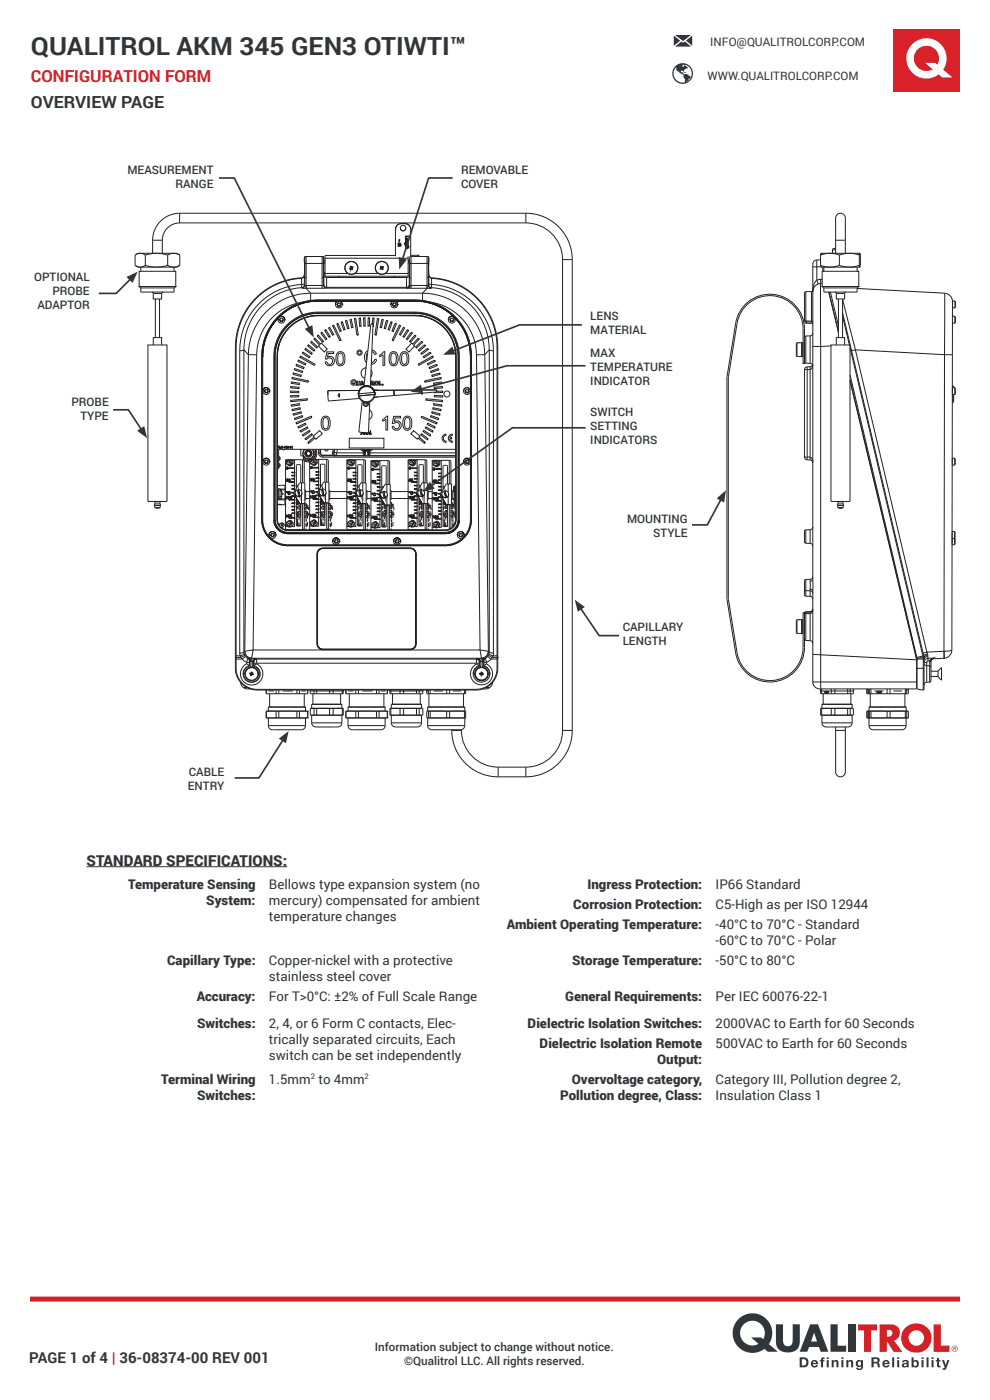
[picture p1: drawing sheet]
<svg xmlns="http://www.w3.org/2000/svg" width="210mm" height="297mm" viewBox="0 0 210 297" stroke-linecap="round" stroke-linejoin="round" font-family="sans-serif">
<defs><g id="words">
<text font-size="5.3" fill="#313539" x="6.6" y="11.7">QUALITROL AKM 345 GEN3 OTIWTI™</text>
<text font-size="3.5" fill="#d82129" x="6.6" y="17.4">CONFIGURATION FORM</text>
<text font-size="3.5" fill="#313539" x="6.6" y="23">OVERVIEW PAGE</text>
<text font-size="3.2" fill="#303539" x="18.4" y="183.6">STANDARD SPECIFICATIONS:</text>
<text font-size="3.2" fill="#313539" x="6.2" y="289.2">PAGE 1 of 4 | 36-08374-00 REV 001</text>
<g font-size="2.8" fill="#303539">
<text x="27.2" y="188.6">Temperature Sensing</text>
<text x="57.1" y="188.6">Bellows type expansion system (no</text>
<text x="124.6" y="188.6">Ingress Protection:</text>
<text x="151.8" y="188.6">IP66 Standard</text>
<text x="43.8" y="192">System:</text>
<text x="57.1" y="192">mercury) compensated for ambient</text>
<text x="57.1" y="195.4">temperature changes</text>
<text x="107.5" y="197.1">Ambient Operating Temperature:</text>
<text x="121.6" y="192.9">Corrosion Protection:</text>
<text x="151.8" y="192.9">C5-High as per ISO 12944</text>
<text x="151.8" y="197.1">-40°C to 70°C - Standard</text>
<text x="151.8" y="200.5">-60°C to 70°C - Polar</text>
<text x="35.4" y="204.7">Capillary Type:</text>
<text x="57.1" y="204.7">Copper-nickel with a protective</text>
<text x="57.1" y="208.1">stainless steel cover</text>
<text x="121.4" y="204.7">Storage Temperature:</text>
<text x="151.8" y="204.7">-50°C to 80°C</text>
<text x="41.7" y="212.3">Accuracy:</text>
<text x="57.1" y="212.3">For T&gt;0°C: ±2% of Full Scale Range</text>
<text x="119.9" y="212.3">General Requirements:</text>
<text x="151.8" y="212.3">Per IEC 60076-22-1</text>
<text x="41.8" y="218.1">Switches:</text>
<text x="57.1" y="218.1">2, 4, or 6 Form C contacts, Elec-</text>
<text x="57.1" y="221.5">trically separated circuits, Each</text>
<text x="111.9" y="218.1">Dielectric Isolation Switches:</text>
<text x="151.8" y="218.1">2000VAC to Earth for 60 Seconds</text>
<text x="57.1" y="224.9">switch can be set independently</text>
<text x="114.5" y="222.3">Dielectric Isolation Remote</text>
<text x="139.4" y="225.7">Output:</text>
<text x="151.8" y="222.3">500VAC to Earth for 60 Seconds</text>
<text x="34.2" y="229.9">Terminal Wiring</text>
<text x="41.8" y="233.3">Switches:</text>
<text x="57.1" y="229.9">1.5mm to 4mm</text>
<text x="118.8" y="233.3">Pollution degree, Class:</text>
<text x="121.3" y="229.9">Overvoltage category,</text>
<text x="151.8" y="229.9">Category III, Pollution degree 2,</text>
<text x="151.8" y="233.3">Insulation Class 1</text>
</g>
<g font-size="2.5" fill="#313539">
<text x="150.7" y="9.7">INFO@QUALITROLCORP.COM</text>
<text x="150.1" y="17">WWW.QUALITROLCORP.COM</text>
<text x="27" y="37">MEASUREMENT</text>
<text x="37.2" y="40">RANGE</text>
<text x="97.8" y="37">REMOVABLE</text>
<text x="97.8" y="40">COVER</text>
<text x="7.2" y="59.6">OPTIONAL</text>
<text x="7.9" y="65.5">ADAPTOR</text>
<text x="11.1" y="62.5">PROBE</text>
<text x="125.2" y="68">LENS</text>
<text x="125.2" y="70.9">MATERIAL</text>
<text x="125.2" y="75.7">MAX</text>
<text x="125.2" y="78.6">TEMPERATURE</text>
<text x="125.2" y="81.6">INDICATOR</text>
<text x="15.1" y="86.2">PROBE</text>
<text x="17.1" y="89.1">TYPE</text>
<text x="125.2" y="88.3">SWITCH</text>
<text x="125.2" y="91.3">SETTING</text>
<text x="125.2" y="94.2">INDICATORS</text>
<text x="133" y="110.9">MOUNTING</text>
<text x="138.6" y="113.9">STYLE</text>
<text x="132.1" y="133.9">CAPILLARY</text>
<text x="132.1" y="136.9">LENGTH</text>
<text x="39.9" y="167.6">ENTRY</text>
<text x="40.1" y="164.6">CABLE</text>
<text x="79.5" y="286.6">Information subject to change without notice.</text>
<text x="85.7" y="289.6">©Qualitrol LLC. All rights reserved.</text>
</g>
<g font-size="1.6" fill="#303539">
<text x="65.9" y="229">2</text>
<text x="77.3" y="229">2</text>
</g>
</g></defs>
<g fill="#30363a">
<path d="M164.6 280.9h1.5l.1 4.1a1.06 1.06 0 0 0 1.4 .5 1.06 1.06 0 0 0 .5-1.3v-3.3h1.6l-.1 4-.1 .7-.3 .6-.9 .5-1 .2-1.2-.1-.9-.5-.4-.5-.2-.8z" fill-rule="evenodd"/>
<path d="M176.2 280.9h1.5v4.6h1.8v1.3h-3.3z" fill-rule="evenodd"/>
<path d="M180 280.9h1.5v5.9h-1.5z" fill-rule="evenodd"/>
</g>
<g fill="#d62028">
<path d="M182 280.9h4v1.3h-1.2v4.6h-1.5v-4.6h-1.3z" fill-rule="evenodd"/>
<path d="M198.1 280.9h1.5v4.6h1.8v1.3h-3.3z" fill-rule="evenodd"/>
<path d="M192 281.7a3.1 3.1 0 0 0 .3 4.5 3.1 3.1 0 0 0 4.4-.3 3.1 3.1 0 0 0-.3-4.5 3.4 3.4 0 0 0-4.4 .3zM192.7 283.8a1.65 1.65 0 0 1 3.3 0 1.65 1.65 0 0 1-3.3 0z" fill-rule="evenodd"/>
<path d="M186.6 280.9v5.9h1.5v-2.3l1.4 2.3h1.9l-1.8-2.4 .9-.5 .4-1.1a1.79 1.79 0 0 0-2.2-1.9zM188.1 282.1l.7 .1 .4 .2 .1 .5-.3 .5-.9 .2z" fill-rule="evenodd"/>
</g>
<path d="M171.9 280.9l-2.3 5.9h1.6l.4-1.1h2.1l.4 1.1h1.6l-2.2-5.9zM172.7 282.8l.6 1.8h-1.3z" fill-rule="evenodd" fill="#30363a"/>
<g fill="#d62028">
<path d="M201.9 286.1a.65 .65 0 0 0 1.3 0 .65 .65 0 0 0-1.3 0zM202 286.1a.55 .55 0 0 1 1.1 0 .55 .55 0 0 1-1.1 0z" fill-rule="evenodd"/>
<path d="M202.4 285.9v.1h.3zM202.3 285.8h.5v.3h-.2l.2 .4-.3-.4-.2 .4z" fill-rule="evenodd"/>
</g>
<path d="M197.6 288v.3h.4v-.3zM196.5 288v2.1h.5v-2.1zM195.5 288v.3h.4v-.3zM193.4 288v2.1h.4v-.2l.3 .2 .5-.1 .3-.5-.1-.7-.5-.3-.5 .2v-.7zM193.9 288.9l.3-.1 .2 .2 .1 .5-.2 .3-.5-.2zM190.3 288v.3h.4v-.3zM189.3 288v2.1h.4v-2.1zM184.9 288v2.1h.4v-.9l.7 .1 .2 .8h.5l-.2-.8a.2 .2 0 0 1-.2-.2 .2 .2 0 0 1 .2-.2l.1-.5-.2-.3zM185.3 288.3l.7 .1 .1 .4-.8 .1zM178.5 288v.3h.4v-.3zM175.4 288v.3h.4v-.3zM174.3 288.1l-.1 .4h-.3v.3h.3v1.3h.4v-1.3h.3v-.3h-.3v-.1l.3-.1v-.3zM169.6 288v2.1h1.1l.4-.2 .4-.7-.2-.9-.5-.3zM170.1 288.3l.6 .1 .3 .2v.6l-.3 .4-.6 .1zM198.8 288.1v.4h-.3v.3h.3v1.1l.2 .2h.5v-.4l-.3-.1v-.8h.3v-.3h-.3v-.4zM191.5 288.7l-.2 .3h.5l.2-.2 .3 .1a.39 .39 0 0 1-.6 .3l-.3 .1-.1 .3a.6 .6 0 0 0 1 .3l.1 .2h.4l-.1-1.4-.6-.2zM191.8 289.5l.5-.2-.2 .5h-.3zM187.4 288.8l-.2 .4 .1 .5 .3 .3 .4 .1a.69 .69 0 0 0 .7-.5l-.7 .2-.4-.2v-.2h1.1l-.1-.5-.2-.3-.5-.1zM187.7 288.9l.4-.1 .2 .3h-.7zM181.7 288.7l-.2 .4 .2 .6 .4 .3 .6-.2v.2l-.3 .4-.4-.2h-.4v.1l.5 .3h.6l.3-.5 .1-1.6h-.4v.2l-.5-.2zM181.9 289.3a.41 .41 0 0 1 .8 0 .41 .41 0 0 1-.8 0zM179.5 288.5v1.6h.4l.1-1.1 .3-.2 .2 .2v1.1h.5l-.2-1.5-.5-.1-.4 .2v-.2zM176.4 288.5v1.6h.4l.1-1 .3-.3 .2 .3v1h.5l-.2-1.5-.5-.1-.4 .2v-.2zM172.2 288.7l-.2 .4 .1 .5 .2 .4 .5 .1a.69 .69 0 0 0 .7-.5l-.7 .2-.3-.2-.1-.2h1.1v-.5l-.3-.3-.5-.1zM172.5 288.9l.4-.1 .2 .3h-.7zM199.8 288.5l.6 1.6-.1 .1h-.3v.4h.4l.3-.3 .7-1.8h-.4l-.4 1.1-.3-1.1zM197.6 288.5v1.6h.4v-1.6zM195.5 288.5v1.6h.4v-1.6zM190.3 288.5v1.6h.4v-1.6zM178.5 288.5v1.6h.4v-1.6zM175.4 288.5v1.6h.4v-1.6z" fill="#30363a"/>
<g fill="#30363a">
<path d="M159.3 283.7h2.1l3.6 3.1h-2.1z" fill-rule="evenodd"/>
<path d="M155.4 282.8a4.2 4.2 0 0 0 8.4 0 4.2 4.2 0 0 0-8.4 0zM157 282.8a2.62 2.62 0 0 0 5.2 0 2.62 2.62 0 0 0-5.2 0z" fill-rule="evenodd"/>
</g>
<g fill="none" stroke="#231f20" stroke-width=".21">
<path d="M28.8 54l.5-.3h8.2l.6 .4M29.9 56.7v.9M30.8 54.1a1.79 1.79 0 0 0-2.1 0v2.2a1.79 1.79 0 0 0 2.1 0 7.9 7.9 0 0 0 4.8 0 2.44 2.44 0 0 0 2.5 0l-.6 .4h-8.2l-.5-.3M30.8 54.1v2.2M30.8 54.1a7.9 7.9 0 0 1 4.8 0M32.4 51h2M32.4 51v2.7M34.4 51v2.7M35.6 54.1v2.2M35.6 54.1a2.44 2.44 0 0 1 2.5 0M36.9 56.7v.9M38.1 47.3h73.4"/>
<path d="M38.1 47.3a3.7 3.7 0 0 0-3.7 3.7M38.1 45.2a5.7 5.7 0 0 0-5.7 5.8M38.1 54.1v2.2M64 58.9v.2M64 58.9a14.8 14.8 0 0 0-14.1 14.9M64.5 58.5l-.5 .4M64.5 58.5l-.3 .5-.2 .1v-.2M64.5 54.7v.4M64.5 54.7h.1M64.6 58.5h-.1M64.6 58.5v.4M64.6 58.5l-.1-3.4v3.4"/>
<path d="M64.6 58.9v1.3M64.6 58.9v1.7M64.7 54.6l.2-.2v1.5h-.2zM64.7 55.9v3h.2v-3h3.4v3h.3v-3M64.8 54.4h3.6M64.9 54.4l-.2 .1-.2 .2M64.9 58.9v1.7M68.3 58.9v1.7M68.4 54.4l.2 .1 .1 .2M68.4 54.4l.3 .3-.1 1.2h-.3zM68.7 58.9l-.1 1.8 .5 .4M68.7 58.9v-.4a.43 .43 0 0 0 .6 .4"/>
<path d="M68.7 58.9v1.5M68.7 54.7v1M68.7 58v.6M68.7 54.7h.1M68.9 55.8h-.2v.6v1.5h.2M68.9 54.8h17.7M68.9 58h4.9M69.3 58.9v2.1M69.3 58.9h16.9M71.8 58.6v.3M71.9 58.6v.3M73.8 58l.7 .2 .8-.2"/>
<path d="M73.8 58a1.4 1.4 0 0 1-.3-2.1 1.4 1.4 0 0 1 2.1 0 1.4 1.4 0 0 1-.3 2.1M74.3 56.5h.1l.2 .2v-.1v.1l.2-.1 .1 .1-.3 .2h.2h-.2l.2 .2-.2 .1-.1-.2-.1 .1 .1-.2-.3 .2-.1-.1 .3-.2h-.1h.1zM75.3 58h4.9M80.2 58a1.4 1.4 0 0 1-.3-2.1 1.4 1.4 0 0 1 2.1 0 1.4 1.4 0 0 1-.3 2.1M80.2 58l.8 .2 .7-.2M80.7 56.6l.1-.1 .2 .2v-.1v.1l.2-.2 .1 .2-.2 .1 .2 .1h-.2l.2 .2-.1 .1-.2-.2v.1v-.1l-.3 .1-.1-.1 .3-.2h-.2h.2zM81.7 58h4.9M83.6 58.6v.3M83.7 58.6v.3M83.9 48.6h.1M83.9 54.2h-15v3.8M83.9 48.6v5.8"/>
<path d="M84.4 51.9h.3l-.3 .1 .5 .1M84.4 51.6h.6h-.6l.4 .2-.1 .1 .2-.1M84.6 51.1h.2M84.6 50.9h.2M84.6 51.1h.2v.3h-.2zM84.6 50.9h.2v.2h-.2zM84.7 51.9h.1M84.7 52.1h.1M84.7 52.1h-.3h.3M84.8 52.1h.1M84.8 52.1h-.1M84.9 52.1h-.1"/>
<path d="M84.9 52.1h-.2M84.9 48.4a.59 .59 0 0 0 .6 .6 .59 .59 0 0 0 .6-.6M85 51.6l-.1 .1M85 52.1l-.1-.1 .1 .2-.2 .1h-.4v-.2M85 52.1h.1M85 51.9h.1M85 51.9l-.1-.2v.3M85.1 47.4a1.17 1.17 0 0 0-1.2 1.2M85.1 47.4h.8M85.1 47.4h.1M85.8 51.8l.1 .2 .6-.1M85.8 51.8h.1"/>
<path d="M85.8 51.6v.2l.1-.2zM85.9 51.8l.1 .1M85.9 51.8h.1M85.9 51.8v.1M85.9 51.9h.1M85.9 47.4a1.17 1.17 0 0 1 1.2 1.2M85.9 47.4h.1M85.9 51.6h.1M86 51.6l-.1 .2M86 51.6h.1M86 50.8h.1M86 52.2h.1"/>
<path d="M86 51.7h.1M86 52.4h.7h-.7l.4 .1-.1 .1M86 50.1h.7h-.7v.4h.1v-.3h.6v-.1M86 51.1v.1h.4l-.1 .2M86 51.9h.1M86.1 50.6l-.1 .3h.2M86.1 50.6h.3l.1 .2M86.1 50.6h.1M86.1 52.1h.1M86.1 52.1l-.1 .1 .1 .1M86.1 51.6l-.1 .1M86.1 51.6h.1"/>
<path d="M86.1 51.6l-.1 .3M86.1 51.8h.3M86.1 52.3h.1M86.2 52.1l-.2 .1M86.2 52.1h.1M86.2 58.9v2.1M86.3 50.6l.2 .1v.2l-.3 .1v-.3l-.1 .1M86.3 50.6h.1M86.3 50.6l-.3 .2M86.3 51.6h.1M86.3 51.6l.2 .1zM86.3 51.6h-.2"/>
<path d="M86.3 51.9h.1M86.3 51.4h.1M86.3 51.4h-.3h.3M86.3 52.6h.1M86.3 52.6h-.3h.3M86.3 50.9l.1-.1zM86.4 52h.1l-.4 .1M86.4 51.8l-.1 .1M86.4 51.3l-.1 .1M86.4 51.8h-.3l.2 .1M86.4 50.8l-.1-.1v.2M86.5 51.2v.1z"/>
<path d="M86.5 51.1h-.5h.5M86.5 51.1v.1M86.5 52v.1M86.5 52.6v-.1v.2h-.5v-.1M86.5 52.6h.1M86.5 51.7h.1M86.5 51.7v.2M86.5 50.8h.1M86.5 51.3h.1M86.5 51.3l-.2 .2-.3-.1M86.6 54.4v4.2h-17.7v-.6M86.6 55.3h.2v.4"/>
<path d="M86.6 57.9l.2 .1M86.6 55.8h.2v2.2M86.6 52.1l.1 .1-.2 .1-.4-.1M86.7 52.4l-.2 .1M86.8 58v.6M86.8 58.9v1.5M86.8 58.9h.1M86.8 58.9v-.4a.43 .43 0 0 1-.6 .4M86.8 55.1l-.2 .2M86.8 54.7h.1M86.9 56.1v1.5zM86.9 58.9h.3"/>
<path d="M86.9 58.9v1.6l.3 .1M86.9 55.9v3M87.1 54.4h.1M87.1 48.6h.1M87.1 48.6v5.8M87.1 54.2h1.7M87.2 54.4l-.3 .3M87.2 54.4v1.5h-.3v-1.2M87.2 58.9v1.7M87.2 58.9v-3h3.4v3M88.8 54.4v-.2l.2 .2M90.6 58.9h.3"/>
<path d="M90.6 58.9v1.7M90.6 54.4l.3 .3M90.6 54.4v1.5h.3v-1.2M90.7 54.4h-.1M90.7 54.4l.3 .3M90.7 54.4h-3.5M90.9 55.9v3M90.9 58.9v1.7M90.9 56.3h.1M90.9 57.4h.1M90.9 56.3v-.2v1.5v-.2M90.9 57.4l.1 1.1"/>
<path d="M91 58.9h-.1M91 58.9v1.3M91 58.5h.1M91 58.5v.4M91 55.1v3.4M91 54.7v.4M91 54.7h-.1M91 55.1l-.1 1.2M91 58.5l.4 .5 .1 .1v-.2M91.1 58.5l.5 .4M91.5 59.1v1.2l-.5-.1M91.5 59.1a14.8 14.8 0 0 1 14 14.7h.1"/>
<path d="M91.6 58.9l-.1 .2M91.6 58.9a14.8 14.8 0 0 1 14 14.9M111.5 45.2v2.1M111.5 45.2h-73.4v2.1M111.5 47.3a7.8 7.8 0 0 1 7.8 7.8M111.5 45.2a9.8 9.8 0 0 1 9.9 9.9M119.3 55.1h2.1M119.3 55.1v99.9M121.4 55.1v99.9M172.4 56.6h.9v2.8M173.3 55.1a1.04 1.04 0 0 0-.9 1.5v5.3M173.3 59.4l-.7 1.1-.2 1.4"/>
<path d="M173.3 59.4l.2 .9M173.3 59.4l.8-.1v.8M173.3 55.1v1.5h.8M174.1 56.3a5.6 5.6 0 0 0 4 0M174.1 54.1v2.2M174.1 55.1h-.8M174.1 56.3l.1 .4M174.2 53.7l-.1 .4a5.6 5.6 0 0 1 4 0 6.3 6.3 0 0 1 4.2 0M174.2 53.7h.1M174.2 56.7h.1M174.2 53.7h8.2M174.2 56.7h8.2"/>
<path d="M174.4 59.2l-.3 .1M174.5 56.7v.9M174.8 56.7v.9M176.6 53h.7M176.6 53v.7M177.3 53.7v-7.4a1.03 1.03 0 0 1 1-1.1 1.03 1.03 0 0 1 1 1.1v7.4M177.3 51h2M177.3 52.7h-.6l-.1 .3M178.1 54.1v2.2M181.8 56.7v.9M182.3 54.1l.1-.4 .1 .4-.1 2.6-.1-.4a6.3 6.3 0 0 1-4.2 0M182.3 54.1v2.2"/>
<path d="M29.5 60.8v-3.2h7.8v3.2M29.5 60.8h7.8l-.3 .3h-7.2zM29.9 61.1v.9h7v-.9M31.4 73.2h4v33.2h-4zM32.2 62l.3 .3M32.5 73.2v-1.6h1.8v1.6M32.5 62.3v1.1h1.8v-1.1M32.5 62.3h1.8M33 63.4v8.2M33.8 63.4v8.2M34.6 62l-.3 .3M49.9 73.8v68"/>
<path d="M50.1 73.7v65.4h.8M50.9 74.4v64.1M54.4 75.3l-.7 62.6h48.1l-.7-62.6M55.5 75.6v34.7M55.6 75.6h.1M55.6 75.6v34.7M55.7 75.6h.1M55.7 75.6v34.7a5.2 5.2 0 0 0 1.6 3.7M58.1 75.6v34.7a2.93 2.93 0 0 0 2.9 2.9M58.1 75.6h.2M58.3 75.6h.1M58.3 75.6v34.7"/>
<path d="M58.4 75.6v34.7M58.8 75.6v34.7M59 67.8a.73 .73 0 0 1 .7-.7 .73 .73 0 0 1 .7 .7 .73 .73 0 0 0-1-.7 .73 .73 0 0 0-.2 1.2 .73 .73 0 0 0 1.2-.2v-.3M59 67.8h.1M59.2 67.3a11.8 11.8 0 0 0-3.5 8.3 11.7 11.7 0 0 1 11.8-11.7 11.8 11.8 0 0 0-8.3 3.4zM59.3 67.9h.1M59.4 67.5h.1M59.4 67.5l.1 .1M59.4 67.5l-.1 .3M59.5 68.1l-.2-.2 .3 .3-.2-.1M59.5 68.1h.1M59.5 67.6h.1"/>
<path d="M59.6 68.2h.2M59.6 68.2h.1M59.8 68.2h.1M59.9 68.1h.1M59.9 67.6h.1M59.9 67.5l.2 .3-.2 .3M59.9 67.5h.1M59.9 67.5v.1M59.9 67.5h-.5M60.1 67.9l-.3 .3 .1-.1M60.1 67.9h.1M60.1 67.8v.1"/>
<path d="M60.4 67.8h.1M62.2 79.1l1.7 .5-.1 .3-1.7-.5zM62.5 78.2l1.7 .6-.1 .2-1.7-.5zM62.9 77.3l1.6 .6-.1 .3-1.6-.6zM63.3 76.4l1.6 .8-.2 .2-1.5-.7zM63.7 75.5l3.1 1.8-.1 .2-3.1-1.7zM64 60.3a14 14 0 0 0-13.1 14.1M64 60.3v.7l.4-.2 .2-.4M64 60.3v-1.2a14.8 14.8 0 0 0-14 14.7h-.1M64.1 61.1l.8 .1M64.2 64.1a11.8 11.8 0 0 0-8.6 11.5M64.3 74.7l1.4 .9-.1 .3-1.5-1z"/>
<path d="M64.6 60.2l-.6 .1M64.6 60.2v.2M64.6 60.4v.2M64.6 60.6l-.3 .5a13.1 13.1 0 0 0-12.6 13.2l-.8 .1M64.6 60.6h.3M64.8 73.9l1.4 1-.1 .3-1.5-1.1zM64.9 61.2l1 1M64.9 60.6v.6M64.9 60.6v.6h3.4v-.6M64.9 60.6h3.4M65.4 73.1l1.4 1.2-.2 .2-1.4-1.1zM65.9 63.7v.1"/>
<path d="M65.9 62.2a13.2 13.2 0 0 0-13.2 13l1.7 .1M65.9 63.7a13.5 13.5 0 0 0-7.8 3.3 11.5 11.5 0 0 0-3.7 8.3M65.9 62.2v1.5M65.9 62.2h23.7M66.1 72.4l1.3 1.2-.2 .2-1.3-1.2zM66.6 71.9l.2-.2 1.2 1.3 .2-.2 1.2 1.3-.6 .6-1.2-1.3 .2-.2zM67.3 71.3l.2-.2 1.1 1.3-.2 .2zM67.5 66.5a9.1 9.1 0 0 0-9.1 9.1M67.5 66.9a8.8 8.8 0 0 0-8.7 8.7M67.5 66.9h20.5M67.5 66.4l20.5 .1M67.5 63.6h20.5"/>
<path d="M67.5 66.2h20.5M67.5 67a8.6 8.6 0 0 0-8.7 8.6M67.5 63.6l-1.6 .1M67.5 66.9a8.7 8.7 0 0 0-8.7 8.7M67.5 66.4a9.1 9.1 0 0 0-9.1 9.2M67.5 66.2a9.4 9.4 0 0 0-9.4 9.4M67.5 63.9h.1M67.5 66.2v.2M67.5 67h20.5M67.5 63.6v.1M67.5 66.4h.1M67.5 66.9v.1"/>
<path d="M67.5 63.7h20.5M67.5 63.7a11.9 11.9 0 0 0-11.9 11.9M68.1 70.7l.2-.2 1 1.4-.2 .2zM68.7 60.4l.2 .4 .4 .2M68.7 60.4l-.4 .2M68.9 70.1l.2-.2 1 1.5-.3 .2zM69.1 61.1h17.3M69.2 61.1l-.9 .1M69.3 61h16.9M69.3 61l-.1 .1M69.3 74.6h1.5v.4h-1.2l-.1 .8a.97 .97 0 0 1 1.3 .5 .97 .97 0 0 1-.6 1.3 .97 .97 0 0 1-1.2-.8l.4-.1a.66 .66 0 0 0 .8 .5 .66 .66 0 0 0 .4-.9 .66 .66 0 0 0-.9-.4l-.3 .3h-.4zM69.7 69.6l.2-.2 .9 1.6-.2 .1z"/>
<path d="M70.5 69.1l.3-.1 1.6 3.2-.3 .1zM71.1 64.6a.73 .73 0 0 1 .8-.7 .73 .73 0 0 1 .7 .7 .73 .73 0 0 0-1-.7 .73 .73 0 0 0-.2 1.2 .73 .73 0 0 0 1.2-.2v-.3M71.1 64.6h.1M71.4 68.7l.3-.1 .7 1.6-.3 .1zM71.5 64.7h.1M71.6 74.9a.91 .91 0 0 1 1-.2 .91 .91 0 0 1 .5 .9 1.58 1.58 0 0 1-.7 2 .98 .98 0 0 1-1.1-1.2v-1zM71.6 64.3h.1M71.6 64.3l.5-.1v.2M71.6 64.8l-.1-.1 .3 .3-.2-.1M71.6 64.8h.1M71.6 64.4h.1M71.6 64.4l-.1 .2"/>
<path d="M71.8 65h.2M71.8 65h.1M71.8 75.1a.61 .61 0 0 1 .8 0 .61 .61 0 0 1 .2 .7v.8a.6 .6 0 0 1-.7 .7 .6 .6 0 0 1-.5-.9zM72 65h.1M72.1 64.8h.1M72.1 64.4h.1M72.1 64.3l.2 .3-.2 .2M72.1 64.3h.1M72.3 64.7l-.3 .3 .1-.1M72.3 64.7h.1M72.3 64.6v.1M72.3 68.3h.3l.6 1.6-.3 .1z"/>
<path d="M72.6 64.6h.1M73.3 68h.3l.4 1.7h-.3zM74.2 67.8l.3-.1 .4 1.8h-.3zM75.2 67.6h.3l.5 3.5h-.3zM76.1 67.5h.3l.2 1.7-.3 .1zM77.1 67.4h.3l.1 1.8h-.3zM77.6 78v.2M77.6 78a1.17 1.17 0 0 0-1 1 1.17 1.17 0 0 0 .8 1.3M77.6 78h.1M78 74.9l-.3 .5 .1 1M78 74.4a1.69 1.69 0 0 0-.3 2.6M78.1 67.4h.3l-.1 1.8h-.3z"/>
<path d="M78.7 78.5a1.17 1.17 0 0 1 0 1.4M78.8 76.9l.5-.2 .2-.5 .4 .1-.4 .7-.7 .3M78.9 74.3l.5 .2 .4 .6-.3 .1-.2-.4-.4-.2M79 68.7l.1-1.2h.3l-.3 1.7M80 67.6h.3l-.5 3.5h-.3zM80.5 75.3v.4l.7-.4v2.3h.4v-3h-.2l-.9 .7M81 67.7l.3 .1-.4 1.7h-.3zM82 68h.2l-.4 1.7h-.3zM82.9 74.9a.91 .91 0 0 1 1-.2 .91 .91 0 0 1 .5 .9 1.45 1.45 0 0 1-.9 2 1.39 1.39 0 0 1-.9-1.9zM82.9 64.6a.73 .73 0 0 1 .7-.7 .73 .73 0 0 1 .8 .7 .73 .73 0 0 0-1-.7 .73 .73 0 0 0-.3 1.2 .73 .73 0 0 0 1.2-.2l.1-.3M82.9 68.3h.3l-.6 1.7-.3-.1zM82.9 64.6h.1"/>
<path d="M83.1 75.1a.61 .61 0 0 1 .7 0 .61 .61 0 0 1 .3 .7l-.1 .8a.6 .6 0 0 1-.6 .7 .6 .6 0 0 1-.5-.9zM83.3 64.7h.1M83.4 64.3h.1M83.4 64.3l.4-.1 .1 .2M83.4 64.8l-.1-.1 .2 .3-.1-.1M83.4 64.8h.1M83.4 64.4h.1M83.4 64.4l-.2 .2M83.5 65h.1M83.5 65h.3M83.8 65h.1M83.8 68.6l.3 .1-.7 1.6-.3-.1z"/>
<path d="M83.9 64.8h.1M83.9 64.4h.1M83.9 64.3l.2 .3-.2 .2M83.9 64.3h.1M84 64.7l-.2 .3 .1-.1M84 64.7h.1M84.1 64.6l-.1 .1M84.4 64.6h.1M84.7 69l.3 .1-1.6 3.2-.2-.1zM85.2 74.9a.91 .91 0 0 1 1-.2 .91 .91 0 0 1 .5 .9 1.57 1.57 0 0 1-.7 2 .97 .97 0 0 1-1.2-1.2l.1-1zM85.4 75.1a.61 .61 0 0 1 .7 0 .61 .61 0 0 1 .2 .7v.8a.6 .6 0 0 1-.7 .7 .6 .6 0 0 1-.4-.9zM85.6 69.4l.2 .2-.8 1.5-.3-.1z"/>
<path d="M86.3 61.1h.1M86.4 61.1l.8 .1M86.4 69.9l.3 .2-1 1.5-.2-.2zM86.8 60.4l-.1 .4-.5 .2M86.8 60.4a.42 .42 0 0 1-.1 .5 .42 .42 0 0 1-.5 .1M87.2 60.6v.6h3.4v-.6M87.2 60.6h3.4M87.2 60.6l-.4 .4-.4 .1M87.2 70.5l.3 .2-1.1 1.4-.2-.2zM87.3 72.8l.2 .2 1.2-1.3 .3 .2-1.3 1.3 .3 .2-1.2 1.3-.7-.6zM88 71.1l.2 .2-1.1 1.3-.2-.2zM88 63.6l1.6 .1"/>
<path d="M88 63.9a11.7 11.7 0 0 1 11.8 11.7 11.7 11.7 0 0 0-11.8-11.7zM88 67a8.6 8.6 0 0 1 8.7 8.6M88 66.9a8.7 8.7 0 0 1 8.7 8.7M88 66.5a9.1 9.1 0 0 1 9.2 9.1M88 63.7a11.9 11.9 0 0 1 12 11.9M88 63.7a11.9 11.9 0 0 1 11.9 11.9M88 63.9h.1M88 63.9h-20.5h20.5M88 66.2v.2M88 63.6v.1M88 66.4h.1M88 66.9v.1"/>
<path d="M88 66.9a8.6 8.6 0 0 1 8.7 8.7M88 66.2a9.4 9.4 0 0 1 9.4 9.4M88 66.4a9.1 9.1 0 0 1 9.2 9.2M88.2 73.6l1.2-1.2 .2 .2-1.2 1.2zM88.7 77.3l3.1-1.8 .1 .3-3.1 1.7zM88.7 74.3l1.4-1.2 .2 .3-1.4 1.1zM89.3 74.9l1.4-1 .2 .2-1.4 1.1zM89.6 62.2a13.2 13.2 0 0 1 13.2 13M89.6 63.7l1.7 .4M89.6 62.2v1.5M89.6 63.7v.1M89.8 75.6l1.5-.9 .1 .2-1.5 1z"/>
<path d="M90.6 61.2l-1 1M90.6 77.2l1.6-.8 .2 .3-1.6 .7zM90.9 60.6h-.3M90.9 60.6l.1 .3 .4 .2-.8 .1v-.6M91 60.4l-.1 .2M91 60.2a.62 .62 0 0 0 .5 .8v-.7a14 14 0 0 1 13.2 14.1M91 77.9l1.6-.6 .2 .3-1.7 .6zM91.3 64.1h.1M91.3 64.1a11.4 11.4 0 0 1 9.8 11.2l1.7-.1M91.3 64.1a11.8 11.8 0 0 1 8.7 11.5M91.3 78.8l1.7-.6 .1 .3-1.7 .5zM91.4 61.1l.1-.1a13.2 13.2 0 0 1 12.3 13.3l.9 .1"/>
<path d="M91.6 79.6l1.7-.5 .1 .3-1.7 .5zM95.1 67.8a.73 .73 0 0 1 .7-.7 .73 .73 0 0 1 .8 .7 .73 .73 0 0 0-1-.7 .73 .73 0 0 0-.3 1.2 .73 .73 0 0 0 1.2-.2l.1-.3M95.1 67.8h.1M95.5 67.9h.1M95.6 67.5l-.2 .3M95.6 67.5v.1M95.6 67.5h.1M95.6 68.1l-.1-.2 .2 .3-.1-.1M95.6 68.1h.1M95.6 67.6h.1M95.7 68.2h.3M95.7 68.2h.1"/>
<path d="M96 68.2h.1M96.1 68.1h.1M96.1 67.6h.1M96.1 67.5h-.5M96.1 67.5l.2 .3-.2 .3M96.1 67.5h.1M96.1 67.5v.1M96.2 67.9l-.2 .3 .1-.1M96.2 67.9h.1M96.3 67.8l-.1 .1M96.6 67.8h.1M96.7 75.6h.1"/>
<path d="M96.7 75.6v34.7M96.8 75.6v34.7M97.2 75.6v34.7M97.3 75.6h.1M97.3 75.6v34.7M97.3 75.6a9.2 9.2 0 0 0-9.3-9.2h-20.5a9.2 9.2 0 0 0-9.2 9.2v34.7M97.4 75.6v34.7a2.93 2.93 0 0 1-2.9 2.9 2.94 2.94 0 0 0 2.9-2.9h-.1a2.87 2.87 0 0 1-2.8 2.7M99.8 75.6v34.7a5.2 5.2 0 0 1-1.5 3.7M99.9 75.6h.1M99.9 75.6l.1 34.7M100 75.6v34.7M102.8 75.2l1-1v64.1"/>
<path d="M102.8 75.2l.8 63M104.7 74.4v64.1M105.4 73.7v65.4h-.8l-.5 .7M105.6 73.8v68M158.4 64.3a7.3 7.3 0 0 1 7.9-1.2 7.3 7.3 0 0 1 4.4 6.7l-.1 7.3h-.2v-7.3a7 7 0 0 0-6.5-7.1 7 7 0 0 0-7.6 5.9l-1.8 11.6v46.7l1.8 11.6a7.1 7.1 0 0 0 7.6 5.9 7.1 7.1 0 0 0 6.5-7.1v-7.3h.2v7.3a7.3 7.3 0 0 1-6.7 7.4 7.3 7.3 0 0 1-7.8-6.2l-1.9-11.6v-46.7l1.9-11.6a7.3 7.3 0 0 1 2.3-4.3zM169.1 72.7h1v2.9h-1M169.1 72.7l-.2 .2v2.6l.2 .1M169.1 72.7v2.9M170.3 72.7l.1 .1M170.3 72.7v1.4M170.3 74.2v1.4M170.3 72.7h-.2v1.4l.3-.1"/>
<path d="M170.4 75.6h-.1M170.4 74.3h-.3v1.3h.2M170.6 68l.3 .3M170.6 76.8l.3 .3M170.6 62.2v5.8M170.6 78.4v18.6M170.6 78.4h.6M170.6 68l.3 .1v.2M170.8 68.2v.3l.3 .1M170.9 68.3h1.2M170.9 61.9l-.3 .3M170.9 71.3l-.3 .3"/>
<path d="M170.9 77.1l1.2 .1 .3 .5M170.9 71.3v5.8M171.1 68.6h1.3M171.1 68.3v.3M171.2 77.8l-.5 .3-.1 .3M171.2 77.8v.6M171.2 78.4v18.6M171.8 78.4h-.6M171.8 77.8v.6M171.8 71.3v5.8M171.8 78.4v18.6M171.8 77.8h-.6"/>
<path d="M172.1 61.8l-1.2 .1M172.1 61.8v6.3h-1.2v-6.2M172.1 68.3l.3 .3M172.4 77.4l-.6 .4M172.4 77.5l-.2 .5-.4 .4M172.4 70.7l-.3 .5-1.2 .1M172.4 68.3l-.3-.2v.2M172.4 61.5l-.3 .3M172.4 61.9v61M172.4 73.5h1.7M174.1 60.1a1.76 1.76 0 0 0-1.7 1.8M174.1 60.1v13.4"/>
<path d="M174.1 73.5v65.4l-1.7-.1M174.4 60.8v-3.2h7.8v3.2M174.4 60.1h-.3M174.4 60.8h7.8l-.3 .3h-7.2zM174.8 61.1v.9h7v-.9M175.8 62l2 8.5M175.8 62l2 8.3M176.2 62l1.6 7.1M176.3 73.2h4v33.2h-4zM176.3 73.4l-2.2 .1M177.1 62l.3 .3M177.4 73.2v-1.6h1.8v1.6"/>
<path d="M177.4 62.3v1.1h1.8v-1.1M177.4 62.3h1.8M177.8 63.4v8.2M178.7 63.5l2.7 10.7 18.9 1-.1 63M178.7 63.4v8.2M178.7 67.1l1.5 6.1M178.7 66.3l1.8 7.4M179.5 62l-.3 .3M180.3 73.8h.1M180.3 79.5l14.2 60M180.3 73.8l15.5 65.4 .1-.1M180.5 73.7l-.2 .1"/>
<path d="M180.5 73.7l15.4 65.4M180.6 74.4l.8-.2 15.2 64.1-.8 .2M181.8 61.2l18.6 1M200.4 62.2a1.77 1.77 0 0 1 1.6 1.9v11.2M200.4 62.2l-.1 13 1.7 .1M202 75.3l-.1 62.6M202 68.6h.6M202 67.1h.6M202.6 67.1v1.5M202.6 67.1v.4M202.6 63.9h-.5v1.4h.5M202.6 63.9v1.4"/>
<path d="M202.6 63.9l.1 .4M202.6 68.1h.1M202.6 67.5h.1M202.6 68.1v.5M202.6 67.5v.6M202.7 64.2v.1M202.7 64.9h.1M202.7 64.3h.1M202.7 64.2v.7M202.7 64.9l-.1 .4M55.7 97.9a.73 .73 0 0 1 .8-.7 .73 .73 0 0 1 .7 .7 .73 .73 0 0 0-1-.6 .73 .73 0 0 0-.3 1.2 .73 .73 0 0 0 1.2-.3l.1-.3M55.7 83a.73 .73 0 0 1 .8-.8 .73 .73 0 0 1 .7 .8 .73 .73 0 0 0-1-.7 .73 .73 0 0 0-.3 1.2 .73 .73 0 0 0 1.2-.3l.1-.2"/>
<path d="M55.7 97.9h.1M55.7 83h.1M56.1 98h.1M56.1 83h.1M56.2 97.6h.1M56.2 97.6h.5v.1M56.2 82.7h.1M56.2 82.7l.5-.1v.1M56.2 98.2l-.1-.2 .2 .3-.1-.1M56.2 83.2l-.1-.2 .2 .3h-.1M56.2 98.2h.1M56.2 97.7h.1"/>
<path d="M56.2 83.2h.1M56.2 97.7l-.2 .2M56.2 82.7l-.2 .3M56.3 98.3h.1M56.3 83.3h.1M56.3 98.3h.3M56.3 83.3h.3M56.6 98.3h.1M56.6 83.3h.1M56.7 98.2h.1M56.7 97.7h.1M56.7 83.2h.1"/>
<path d="M56.7 82.7h.1M56.7 97.6l.2 .3-.2 .3M56.7 97.6h.1M56.7 82.7l.2 .3-.2 .2M56.8 98l-.2 .3 .1-.1M56.8 98h.1M56.8 83l-.2 .3h.1M56.8 83h.1M56.9 97.9l-.1 .1M56.9 83h-.1M57.2 97.9h.1M57.2 83h.1"/>
<path d="M58.8 98.8h.3M58.8 95.3h37.9M59 94.7l.3 .4-.1-.1-.3 .1zM59.1 94.7v.2h-.1zM59.1 97.6h.2M59.1 97h.2M59.1 99h.2M59.1 98.4h.2M59.1 95.3v4.2h-.3M59.3 94.7l.1 .3 .2 .1h-.3zM59.3 97v.6zM59.3 98.4v.6z"/>
<path d="M59.7 94.7h.2l.1 .1h-.3l.3 .1-.1 .2h-.2l-.1-.1h.3l-.2-.2zM59.9 95.3h.5M60 94.9l.2 .1zM60.3 94.8l.2-.1v.4zM60.7 94.7l.1 .1-.1 .3zM60.7 98.1a.79 .79 0 0 0 .8 .5 .79 .79 0 0 0 .7-.5M60.7 98.1a.74 .74 0 0 0 .8 .6 .74 .74 0 0 0 .7-.6M60.7 99.3l.1 .2M60.7 99.3h.1M60.8 99.5h.1M60.9 99.1l-.1 .2M60.9 99.1h.1"/>
<path d="M60.9 99.1l-.1 .3h.2l-.1-.3 .1 .2M60.9 99.5h.1M61 97.7h-.4v14h.4M61 94.7l.2 .1-.1 .3zM61.1 99.3l-.2 .2M61.1 99.3h.1M61.1 97.7h-.2l-.2 .4M61.1 97.7l-.1 .4 .6 .1M61.1 97.7l.5 .5M61.2 97.6l.7 .8M61.2 97.6h.1M61.2 97.6h-.1"/>
<path d="M61.2 97.5a.74 .74 0 0 1 1 .6M61.3 94.9l.1 .1zM61.3 97.6l.6 .1-.1 .5M61.3 97.6l.5 .6M61.3 99.4h1.2v.8M61.3 99.3h1.2v.1h-1.2zM61.3 97.5h-.6l-.1 .2M61.6 94.7l.1 .1-.1 .3zM61.6 97.5h2.6M61.6 84l1.8-.1v.3h-1.8zM61.6 83h1.8v.3h-1.8zM61.6 98.2l.1 .3 .2-.1"/>
<path d="M61.7 84.9l3.5-.3v.3l-3.5 .3zM61.7 82l1.7 .2v.2l-1.7-.1zM61.8 85.9l1.7-.3 .1 .3-1.8 .3zM61.8 98.2l.1 .2M61.8 81l1.7 .3v.3l-1.7-.3zM61.9 94.8l.1-.1v.4zM61.9 98.6a.43 .43 0 0 1-.7 .1M61.9 86.9l1.8-.4v.3l-1.7 .3zM61.9 97.7h.6v1.6M62 80.1l3.4 .7v.3l-3.5-.7zM62.2 87.8l1.7-.5v.3l-1.7 .5zM62.4 88.7l1.7-.5 .1 .2-1.7 .6z"/>
<path d="M62.8 89.7l3.2-1.4 .2 .3-3.3 1.3zM63.2 90.6l1.6-.8 .1 .2-1.6 .8zM63.6 91.4l1.6-.8 .1 .2-1.5 .9zM63.8 95.3v1.4l.6 .1M64.1 92.3l1.5-1 .2 .2-1.5 1zM64.2 97.5l.3 .3v4.6M64.2 97.5v4.9M64.4 96.8v.8v-.2M64.4 97.4a1.58 1.58 0 0 0 1.3 .4M64.5 97.3l.5 .3 .7 .1M64.5 97.3l-.1 .1M64.5 96.9v.4"/>
<path d="M64.5 96.9h.1M64.5 97.8l1.2 .2M64.7 95.3a1.17 1.17 0 0 0-.1 1.7 1.17 1.17 0 0 0 1.7 0 1.17 1.17 0 0 0-.1-1.7M64.7 93.1l1.4-1.1 .2 .3-1.4 1zM64.8 96.1h.1M64.8 96.1l.2 .5M64.9 96.1l.2 .5M64.9 96.1l-.1 .1M64.9 96.1h.1M64.9 96.1v.1M65 96.6h.1M65 96.6l.1 .1"/>
<path d="M65 96.4l.3 .2M65.1 96.5l.1 .1M65.1 96.6v.1M65.1 96.7h.1M65.1 96.7h.5M65.1 96.7l.5 .1M65.1 95.7h.1M65.2 95.7l-.4 .4M65.2 95.7l-.3 .4M65.2 95.7h.1M65.2 95.7l.6 .1M65.3 95.6l-.1 .1"/>
<path d="M65.3 95.6l.5 .1M65.3 95.7l-.1 .1M65.5 95.8a.44 .44 0 0 0-.5 .5M65.5 95.8l.3 .2M65.6 96.7v.1M65.6 96.7h.1M65.7 96.6l-.2 .1M65.7 95.8l.1 .1M65.7 96.7l-.1 .1M65.7 96.5l-.3 .1M65.7 95.7l.1 .1M65.8 95.7v.1"/>
<path d="M65.8 95.8h.1M65.8 95.8l.2 .4M65.8 98a.8 .8 0 0 0 .8 .5 .8 .8 0 0 0 .7-.5M65.8 98a.74 .74 0 0 0 .8 .6 .74 .74 0 0 0 .7-.6M65.8 96.1v.4M65.9 99.2v.2M65.9 99.2h.1M65.9 99.4h.1M65.9 96.2v.2M66 99v.3h.1l-.1-.3 .2 .2M66 99l-.1 .2M66 99h.1"/>
<path d="M66 96.3v.1M66 96.3l-.4 .4M66 96.3h.1M66 96.4l-.3 .3M66 96.2v.2M66 99.4h.1M66.1 97.6h-.4v14h.5M66.2 99.2l-.2 .2M66.2 99.2h.1M66.2 97.6l-.3 .1-.1 .3M66.2 97.6l-.1 .4 .6 .1M66.2 97.6l.5 .5"/>
<path d="M66.3 97.5l.7 .8M66.3 97.5h.1M66.3 97.5h-.1M66.3 97.5a.74 .74 0 0 1 1 .5M66.4 97.4l-.7 .2M66.4 97.5l.6 .1-.1 .5M66.4 97.5l.5 .6M66.4 99.3h1.2v.7M66.4 99.1h1.2v.2h-1.2zM66.4 92.5l1.4-1.1 .6 .6-1.4 1.2-.2-.3-1.3 1.2-.2-.3 1.3-1.1zM66.7 98.1l.2 .3 .1-.1M66.8 97.4h2.5"/>
<path d="M66.8 95.7a1.48 1.48 0 0 1-.6 1.7M66.9 95.6a1.58 1.58 0 0 1-.5 1.8M66.9 98.1l.1 .2M67 98.5a.43 .43 0 0 1-.7 .1M67 95.4a1.79 1.79 0 0 1-.3 2M67.1 95.3l-.5 .6a1.17 1.17 0 0 1-.7 1.4 1.17 1.17 0 0 1-1.4-.4M67.1 97.6h.5v1.5M67.6 96.1a.88 .88 0 0 0 .9 .9M67.6 96.1h.3l.1 .4 .3 .2h2.3v-.1h-2.1M67.6 95.3v.8M67.9 95.3v.8h.1v-.8M68 96.1l.1 .3 .4 .2"/>
<path d="M68.5 96.6v.4M68.5 97h28.2M68.5 88.5a.91 .91 0 0 1 1-.1 .91 .91 0 0 1 .5 .9 1.46 1.46 0 0 1-.9 2 1.4 1.4 0 0 1-1-1.9zM68.7 88.8a.61 .61 0 0 1 .7-.1 .61 .61 0 0 1 .3 .7l-.1 .9a.6 .6 0 0 1-.6 .7 .6 .6 0 0 1-.5-.9zM68.9 95.3a.36 .36 0 0 0 .3 .4 .36 .36 0 0 0 .4-.4M69.3 97.4l.4 .3v4.6M69.3 97.4v4.9M69.5 83.6h.1M69.6 82.9l.1 2.2 6.5-.6M69.6 82.9l6.6-.1zM69.6 82.9l-.1 .7M70.6 95.8v.8l.6 .1h-.3"/>
<path d="M70.6 95.8l.2 .1M70.6 96.7h26.1M70.6 95.3v.5M70.8 95.9a.57 .57 0 0 0 .6 .8M70.8 95.9h.1a.59 .59 0 0 0 .5 .8M70.9 95.9l.5 .2M71 95.3l-.1 .6zM71.4 96.1v.6M71.4 96.1h5.9M71.5 95.3l-.1 .8M71.9 83.5v.7M71.9 83.7l-.2 .2 .2 .1-.2-.1"/>
<path d="M71.9 84.2v.1M72 83.5v.8l-.1-.1M72 83.5h-.1M72.1 83.9l-.1 .1v-.2v.2M73.7 98.1a.8 .8 0 0 0 .8 .5 .8 .8 0 0 0 .7-.5M73.7 98.1a.74 .74 0 0 0 .8 .6 .74 .74 0 0 0 .7-.6M73.7 99.3h.1M73.7 99.3l.1 .2M73.8 99.5h.1M73.8 99.1v.2M73.8 99.1h.1M73.8 99.1v.3h.2l-.1-.3 .1 .2"/>
<path d="M73.9 99.1h.1M73.9 99.5h.1M74 97.7h-.4v14h.4M74.1 93h7.3v2h-7.3zM74.1 99.3l-.2 .2M74.1 99.3h.1M74.1 97.7l-.1 .4 .6 .1M74.1 97.7l.5 .5M74.1 97.7h-.2l-.2 .4M74.2 97.6l.7 .8M74.2 97.6h.1M74.2 97.6h-.1"/>
<path d="M74.2 97.6a.74 .74 0 0 1 1 .5M74.3 97.6l.6 .1-.1 .5M74.3 97.6l.5 .6M74.3 99.3h1.2v.1h-1.2zM74.3 99.4h1.2v.8M74.3 97.5h-.6l-.1 .2M74.6 97.5h2.6M74.6 80.7a.59 .59 0 0 1 .8 0 .59 .59 0 0 1 .1 .8l.3 .2-.4-.1a.59 .59 0 0 1-.8-.1 .59 .59 0 0 1 0-.8zM74.6 98.2l.1 .3 .2-.1M74.8 80.9l.3-.1a.37 .37 0 0 1 .2 .5h-.3l.2 .2h-.3l-.2-.3zM74.8 98.2l.1 .2M74.9 98.6a.42 .42 0 0 1-.7 .1"/>
<path d="M74.9 97.7h.6v1.6M75.7 80.9h.2l.1 .6 .2-.1v-.5h.2v.4a.35 .35 0 0 1-.3 .4 .35 .35 0 0 1-.4-.4zM76 83.6v.4M76 83.6h.1M76 83.6a1.76 1.76 0 0 1 1.8-1.7 1.76 1.76 0 0 1 1.7 1.7M76 84h.1M76.1 83.5l-.1 .1M76.4 82.4l-.4 1.2a1.76 1.76 0 0 1 1.8-1.8 1.76 1.76 0 0 1 1.7 1.8 1.76 1.76 0 0 0-1.1-1.6 1.76 1.76 0 0 0-2 .4zM76.5 95.3l.6 .4v-.2l-.3-.2M76.7 91.7l-.2 .5 .2-.2h.3l.2 .2-.2-.4M76.8 91.7l-.1 .2h.3l-.1-.1M76.8 81.1l.1 .3h-.2z"/>
<path d="M76.8 85.1l-.7 6.5 .8 .2h1.3l.2-6.6M77 85.7l1.2 .1M77 85.7a.59 .59 0 0 0 .6 .5 .59 .59 0 0 0 .6-.4M77 85.5v.2M77 85.5l1.2 .1M77.1 96.7h.1M77.1 85.7a.51 .51 0 0 0 .5 .4 .51 .51 0 0 0 .5-.4M77.1 85.3l-.1 .2M77.2 97.5l.3 .3v4.6M77.2 97.5v4.9M77.2 81.9l1.5-13 .2-.3 .2 .3-.5 13.1M77.2 85.3l-.1 .2"/>
<path d="M77.2 81.6l-.2-.7h-.3l-.3 .8 .3-.2 .5 .2M77.3 96.1v-.4h-.2v1M77.3 96.1v.3M77.3 96.4v.1M77.3 96.4l-.2 .3M77.3 91.8v.4l.1-.3 .5 .3-.4-.4M77.3 96.5l-.2 .2M77.3 96.5v-.7h.2v.7M77.3 96.5h.2M77.3 95.8h.7M77.5 96.5v.2h-.4M78 96.5l.1 .2h.3"/>
<path d="M78 95.8h.2M78 95.8v.7M78 91.8l-.1 .4 .2-.4M78 85.4l.1 .2M78.1 85.3l.1 .3M78.2 91.6l.1 .3 .3-.5 .1 .8-.2-.5-.2 .4-.1-.4M78.2 85.6v.2M78.2 96.5l.2 .2M78.2 95.8v.7h-.2M78.2 96.4v.1M78.2 95.7h.3v.4h-.3zM78.2 96.1l.1 .5 .1 .1 .1-.6h18.2"/>
<path d="M78.3 95.5l-.3 .3M78.3 95.5l-.3 .2M78.3 95.5l-.1 .3M78.3 95.5h-1.2l.4 .2M78.4 87a1.17 1.17 0 0 1-.1 2M78.4 95.3l-.6 .2-.7-.2 .7 .2 .6-.2M78.4 96.7h.1M78.6 80.9v.2M78.8 98.3a.79 .79 0 0 0 .8 .5 .79 .79 0 0 0 .7-.5M78.8 98.3a.74 .74 0 0 0 .8 .7 .74 .74 0 0 0 .7-.7M78.8 99.6h.1M78.8 99.6l.1 .2"/>
<path d="M78.9 99.8h.1M79 99.4l-.1 .2M79 99.4h.1M79 99.4v.3h.2l-.2-.3 .2 .2M79 81l.1 .2h-.1zM79 99.8h.1M79.1 95.3l-.6 .4-.1-.2 .3-.2M79.1 97.9h-.4v14h.4M79.1 97.8l.1 .1M79.1 97.8l-.3 .5M79.2 80.9h-.4v.8h.2v-.3l.2 .3h.2l-.2-.3 .1-.3-.1-.2M79.2 99.6l-.2 .2"/>
<path d="M79.2 99.6h.1M79.2 97.9l-.1 .4 .6 .2M79.2 97.9l.5 .6M79.3 97.8l.7 .9M79.3 97.8h.1M79.3 97.8h-.1M79.3 97.8a.74 .74 0 0 1 1 .5M79.3 82.8l13.2-.1 .2 .2-.2 .3-2.9 .2M79.3 83.2l-3.2 .3M79.3 83.2a1.62 1.62 0 0 0-1.7-1.2 1.62 1.62 0 0 0-1.5 1.5M79.4 97.8l.6 .2-.1 .4M79.4 97.8l.5 .6"/>
<path d="M79.4 99.6h1.2v.8M79.4 99.5h1.2v.1h-1.2zM79.5 83.2v.5M79.5 83.2a1.76 1.76 0 0 0-1.9-1.3 1.76 1.76 0 0 0-1.6 1.7M79.5 83.2h.1M79.5 83.2h-.2M79.5 83.7h-.1a1.62 1.62 0 0 1-1.5 1.5 1.62 1.62 0 0 1-1.7-1.2h-.2M79.5 83.7h.1M79.5 83.7a1.76 1.76 0 0 1-1.6 1.7 1.76 1.76 0 0 1-1.9-1.4M79.5 83.7l-3.5 .3M79.5 83.6h.1M79.7 98.5l.2 .2h.1"/>
<path d="M79.9 98.4l.1 .3M80 98.9a.41 .41 0 0 1-.7 0M80 97.9h.6v1.6M80.2 82.8h-.9h.9M80.2 84.2l-.8 .1M80.4 80.9h.2v.6h.2v.2h-.4zM81.1 81.5l.1 .1M81.1 81.6h.1M81.1 89l.9-.7h.2v2.9h-.3v-2.3l-.8 .5zM81.2 81.6h-.1M82.3 97.7l.4 .3v4.8M82.3 97.7h-3.5l-.1 .2"/>
<path d="M82.3 97.7v5.1M83.5 82.9l.1 .1v.5M83.5 83v.2M83.5 83.2h.1zM83.5 83.2v.5h.1l-.1-.2M83.5 88.3h1.5v.4h-1.2l-.2 .8a.97 .97 0 0 1 1.4 .4 .97 .97 0 0 1-.6 1.3 .97 .97 0 0 1-1.2-.7l.3-.1a.66 .66 0 0 0 .9 .4 .66 .66 0 0 0 .4-.8 .66 .66 0 0 0-.9-.4l-.3 .3-.4-.1zM83.6 82.9v.1M83.6 83.7h.1M85.8 88.5a.91 .91 0 0 1 1-.1 .91 .91 0 0 1 .5 .9 1.46 1.46 0 0 1-.9 2 1.39 1.39 0 0 1-.9-1.9zM86 88.8a.6 .6 0 0 1 .7-.1 .6 .6 0 0 1 .3 .7v.9a.6 .6 0 0 1-.7 .7 .6 .6 0 0 1-.5-.9zM86.7 98.1a.79 .79 0 0 0 .8 .5 .79 .79 0 0 0 .7-.5M86.7 98.1a.74 .74 0 0 0 .8 .6 .74 .74 0 0 0 .7-.6"/>
<path d="M86.7 99.3l.1 .2M86.7 99.3h.1M86.8 99.5h.1M86.9 99.1l-.1 .2M86.9 99.1h.1M86.9 99.1l-.1 .3h.2l-.1-.3 .1 .2M86.9 99.5h.1M87 97.7h-.4v14h.4M87 97.8l.1-.1 .5 .5-.6-.1zM87.1 99.3l-.2 .2M87.1 99.3h.1M87.1 97.7h-.2l-.2 .4"/>
<path d="M87.2 97.6h.1M87.2 97.6h-.1M87.2 97.6l.7 .8M87.2 97.5a.74 .74 0 0 1 1 .6M87.3 97.6l.6 .1-.1 .5M87.3 97.6l.5 .6M87.3 99.4h1.2v.8M87.3 99.3h1.2v.1h-1.2zM87.3 97.5h-.6l-.1 .2M87.6 97.5h2.6M87.6 98.2l.1 .3 .2-.1M87.7 91.4l1.4 1.1-.2 .2 1.3 1.1-.2 .3-1.3-1.2-.2 .3-1.3-1.2z"/>
<path d="M87.8 98.2l.1 .2M87.9 98.6a.42 .42 0 0 1-.7 .1M87.9 97.7h.6v1.6M89.4 83.2v.2M89.4 83.2h.2zM89.4 83.4l.1 .2 .1-.1M89.4 83.4l-10 .9M89.4 92l1.4 1.1-.1 .2-1.5-1zM89.5 88.3l3.2 1.4-.1 .2-3.2-1.3zM89.6 83.2v.3M89.6 83.4h-.2M89.6 83.5h.1"/>
<path d="M89.9 91.3l1.5 1-.2 .2-1.5-1zM90.1 80.8l3.4-.7 .1 .3-3.5 .7zM90.2 97.5l.3 .3v4.6M90.2 97.5v4.9M90.4 84.6l3.5 .3-.1 .3-3.5-.3zM90.4 90.6l1.5 .8-.2 .3-1.5-.9zM90.7 89.8l1.6 .8-.1 .2-1.6-.8zM91.4 88.2l1.7 .5-.1 .3-1.7-.6zM91.7 87.3l1.7 .5-.1 .3-1.7-.5zM91.8 98.2a.78 .78 0 0 0 .8 .6 .78 .78 0 0 0 .7-.6M91.8 98.2a.74 .74 0 0 0 .8 .7 .74 .74 0 0 0 .7-.7M91.9 99.5v.2"/>
<path d="M91.9 99.5h.1M91.9 86.5l1.7 .4-.1 .2-1.7-.3zM91.9 99.7h.1M92 99.3l-.1 .2M92 99.3h.1M92 81.3l1.7-.3 .1 .3-1.8 .3zM92 85.6l1.8 .3-.1 .3-1.7-.3zM92 99.3l.2 .2-.2 .2v-.4M92 99.3l.2 .2M92 99.7h.1M92.1 82.2l1.7-.2 .1 .3-1.8 .1zM92.1 97.8h-.4v14.1h.4"/>
<path d="M92.1 97.8h.1M92.1 97.8l-.3 .4M92.2 83.9l1.7 .1v.2h-1.8zM92.2 99.5l-.2 .2M92.2 99.5h.1M92.2 97.8l-.1 .5 .6 .1M92.2 97.8l.5 .6M92.3 97.7l.7 .9M92.3 97.7l.1 .1M92.3 97.7l-.1 .1M92.3 97.7a.74 .74 0 0 1 1 .5M92.4 97.8l.6 .1-.1 .4"/>
<path d="M92.4 97.8l.5 .5M92.4 99.6h1.2v.8M92.4 99.4h1.2v.2h-1.2zM92.7 83h1.2v.3h-1.7l-.1-.1M92.7 98.4l.2 .3 .1-.1M92.9 98.3l.1 .3M93 98.8a.42 .42 0 0 1-.7 .1M93 97.8h.6v1.6M94.7 92.4a.62 .62 0 0 0-.7 .6 .62 .62 0 0 0 .6 .6l.1 .2a.88 .88 0 0 1-.9-.8 .88 .88 0 0 1 .9-.9l-.1 .3M95.3 97.7h-3.5l-.1 .1M95.3 97.7v5M95.3 97.7l.3 .2v4.8"/>
<path d="M96 92.4l-.5 .2-.1 .2h.4v.3h-.4l.1 .3 .5 .2v.2a.88 .88 0 0 1-.9-.8 .88 .88 0 0 1 .9-.9v.3M98.3 83a.73 .73 0 0 1 .8-.8 .73 .73 0 0 1 .7 .8M98.3 97.9a.73 .73 0 0 1 .8-.7 .73 .73 0 0 1 .7 .7 .73 .73 0 0 0-1-.6 .73 .73 0 0 0-.3 1.2 .73 .73 0 0 0 1.2-.3l.1-.3M98.3 83h.1M98.3 97.9h.1M98.7 83h.1M98.7 98h.1M98.8 83.1l-.1-.1 .2 .3-.1-.1M98.8 83.1h.1M98.8 97.6h.1M98.8 97.6h.5v.1M98.8 98.2l-.1-.2 .2 .3-.1-.1"/>
<path d="M98.8 98.2h.1M98.8 97.7h.1M98.8 97.7l-.2 .2M98.9 82.6h.4v.2M98.9 82.7h.1M98.9 82.7l-.3 .2M98.9 83.3h.2M98.9 83.3h.1M98.9 98.3h.3M98.9 98.3h.1M99.1 83.3h.1M99.1 83.3h.2z"/>
<path d="M99.2 98.3h.1M99.3 83.2h.1M99.3 98.2h.1M99.3 97.7h.1M99.3 97.6l.2 .3-.2 .3M99.3 97.6h.1M99.3 82.8h.1M99.3 82.7l.2 .3-.2 .2M99.3 82.7h.1M99.4 83.1l-.1 .2M99.4 83.1h.1M99.4 98l-.2 .3 .1-.1"/>
<path d="M99.4 98h.1M99.5 83l-.1 .1M99.5 97.9l-.1 .1M99.8 83h.1M99.8 97.9h.1M170.6 97l.1 .2 .5 .3M170.6 97h.6M171.2 97v.5M171.2 97.5l.6 .1M171.2 97h.6M171.8 97l.4 .3 .2 .9-.2-.5-.4-.1zM180.3 80.8l14.1 59"/>
<path d="M180.3 80.6l12.9 54.1M202 97.2h.5M202 98.7h.5M202 83.6h.1M202 83.7h.6M202 85.4h.1M202 84h.2l-.1 1.4M202 81.9h.2M202.2 81.9l.1 .3M202.2 81.9v.3M202.3 84h-.1M202.3 83.7v1.5l-.2 .2"/>
<path d="M202.5 97.2v1.5M202.5 97.2l.1 .4M202.6 82.2v.5M202.6 82.2h-.6v1.5M202.6 82.2v1.5M202.6 98.2h.1M202.6 97.6h.1M202.6 98.2l-.1 .5M202.6 97.6v.6M202.6 83.3h.1M202.6 82.7h.1M202.6 83.3l-.1 .4"/>
<path d="M202.6 82.7v.6M32.8 106.4l.1 .1M32.9 107.7h1M32.9 106.5h1M32.9 106.5v.4M32.9 106.9l-.2 .3M32.9 106.9h1M33.9 106.9l.2 .3M33.9 107.7l-.9 .1-.1-.1M33.9 106.5v.4M34 106.4l-.1 .1M34.1 107.2l-.2 .5"/>
<path d="M34.1 107.2h-1.4l.2 .5M55.6 110.3a5.5 5.5 0 0 0 5.4 5.4M55.6 110.3a5.4 5.4 0 0 0 5.4 5.5M55.6 110.3a5.4 5.4 0 0 0 5.4 5.4M57.1 113.5a.73 .73 0 0 1 .7-.7 .73 .73 0 0 1 .7 .7 .73 .73 0 0 0-1-.7 .73 .73 0 0 0-.2 1.2 .73 .73 0 0 0 1.2-.2v-.3M57.1 113.5h.1M57.3 114a5.3 5.3 0 0 0 3.7 1.6h10.3M57.4 113.6h.1M57.5 113.2l.5-.1v.2M57.5 113.2h.1M57.6 113.7l-.2-.1 .3 .3-.2-.1M57.6 113.7h.1"/>
<path d="M57.6 113.3h.1M57.6 113.3l-.2 .2M57.7 113.9h.2M57.7 113.9h.1M57.9 113.9h.1M58 113.7h.1M58 113.3h.1M58 113.2l.2 .3-.2 .2M58 113.2h.1M58.2 113.6l-.3 .3 .1-.1M58.2 113.6h.1M58.2 113.5v.1"/>
<path d="M58.3 110.3a2.76 2.76 0 0 0 2.7 2.7M58.4 110.3a2.66 2.66 0 0 0 2.6 2.6M58.4 110.3a2.59 2.59 0 0 0 2.6 2.7M58.5 113.5h.1M58.8 110.3a2.2 2.2 0 0 0 2.2 2.2M58.8 110.3a2.12 2.12 0 0 0 2.2 2.2M58.8 110.3h.1M58.8 103h1.7v2.9M58.8 103.8h.3M58.8 107l.9 .1h-.9M58.8 106h1.7M58.8 105h.1"/>
<path d="M58.8 104.4h.1M58.8 110.3a2.16 2.16 0 0 0 2.2 2.1M59 105.8h-.2l1.7 .1M59 105.8h.5M59.1 104.2h-.2v1.1h.2M59.1 105.4h.3M59.1 103.9h-.3l.3 .1M59.4 103.8h1.1M59.4 105.4v-1.7h-.3l-.1 2.1M59.4 104l.3-.1v.3M59.4 105.4l.1 .4M59.4 104.2h.4v1.1h-.4"/>
<path d="M59.4 103.9h1.1M59.5 111l.2-.1a.47 .47 0 0 1 .6 .5M59.5 111.1a.45 .45 0 0 1 .7 .1 .45 .45 0 0 1-.1 .6l-.4 .2M59.5 111l-.4 .3 .4-.2M59.5 111v.1M59.6 111.4l.2 .1 .2-.1M59.7 105.3v.6l-.2-.1M59.8 104.6h.2v.3h-.2M60.5 105.9v1.2h-.8M60.5 104.3h.1M60.5 105.8h.1M60.6 111.7v.6l.1 .1h3.5"/>
<path d="M60.6 109.4h.1M60.6 105.4h.1M60.7 111.2a.76 .76 0 0 1 .8-.5 .76 .76 0 0 1 .7 .5M60.7 111.2a.74 .74 0 0 1 .8-.7 .74 .74 0 0 1 .7 .7M60.7 111.2l.4 .5M60.7 102h.1M60.7 101.9h.1M60.7 104.4h.1M60.7 104.4l.1 .1M60.8 104.3h.1v.1h-.1zM60.8 109.2l-.2 .2M60.8 109.2v.5v-.4l-.2 .1"/>
<path d="M60.8 109.2h.1M60.8 105.3v.6v-.5h-.2M60.8 105.3h.1M60.8 105.3l-.2 .1M60.8 101.9h.1M60.8 104.3v.1M60.8 104.3h.1M60.8 104.5h.1M60.8 104.3v.1h.1M60.9 101.7l-.1 .1 .3 .1v.2l-.4-.1M60.9 101.7h.2M60.9 101.7l-.1 .1"/>
<path d="M60.9 101.7l.2-.1h-.3l-.1 .3 .3 .1-.1 .1-.2-.1 .2 .2M60.9 101.8l.1 .2M60.9 102.2h.1M60.9 101.8l-.1 .1M60.9 101.8h.1M61 104.4l-.2 .1M61 104.4h.1M61 112.5h33.5M61 112.9h33.5M61 115.7h33.5M61 113h33.5v.2M61 112.4h33.5"/>
<path d="M61 113h33.5M61 113.2h.1M61 113a2.84 2.84 0 0 1-2.8-2.7h-.1a2.94 2.94 0 0 0 2.9 2.9M61 113h.1M61 112.4v.1M61 113v.2M61 115.7h.1M61 109.6h.1M61 105.6h.1M61 109.5h.1M61.1 104.6l.2 .3M61.1 104.6h.1"/>
<path d="M61.1 102.1l-.2 .1M61.1 102.1h.1M61.1 109.2h.3l-.3 .2 .3 .2-.2 .1-.2-.1M61.1 109.2l-.1 .3 .3 .1-.1 .1-.2-.1M61.1 109.2l-.1 .3M61.1 109.2h.3M61.1 111.7l.1 .1M61.1 109.6l.1 .1M61.1 109.6h.1M61.1 109.6h-.1M61.1 105.6l.1 .2-.1-.2 .1-.3 .1 .3M61.1 102h.1"/>
<path d="M61.1 102v.1M61.1 104.3h.2l.3 .1-.4-.1v.4h.4a.29 .29 0 0 1-.5 .1 .29 .29 0 0 1 0-.5zM61.1 105.3a.26 .26 0 0 1 .3 .3 .26 .26 0 0 1-.3 .2zM61.2 111.7h-.1M61.2 101.9v.2M61.2 101.9h.1M61.2 110.6a.39 .39 0 0 1 .7 0M61.2 109.7h.1M61.2 105.3l-.2 .3M61.2 105.8h.1M61.2 105.3l.2 .3M61.2 105.3h.1"/>
<path d="M61.2 109.4h-.1M61.2 101.7l.1-.1a.25 .25 0 0 1 .3 .3 .25 .25 0 0 1-.4 .2zM61.2 109.4l.2 .2M61.2 109.4h.1M61.2 102.1l.2 .1M61.2 102.1h.1M61.3 101.7v.2M61.3 101.7h.1M61.3 111.7l-.1 .1M61.3 106.1h.1M61.3 109.9h.1M61.3 102.3h1.2v.6"/>
<path d="M61.3 109.9h1.2M61.3 106.1h1.2M61.3 105.9h1.2v.2h-1.2zM61.3 109.8h1.2v.1h-1.2zM61.3 102.2h1.2v.1h-1.2zM61.3 104.3l.2 .1M61.3 104.3l-.2 .3M61.3 104.9h.1M61.3 104.3h.1M61.3 105.6l-.1 .2zM61.3 109.6l-.1 .1M61.4 101.7l.1 .2-.1 .2-.1-.4"/>
<path d="M61.4 101.6l.1 .3M61.4 101.6v.1M61.4 102.2h.1M61.4 105.6h.1M61.4 109.6h.1M61.5 109.5h.1M61.5 105.6h.1M61.5 104.4h.1M61.5 109.5l.2 .2-.2-.2 .2-.2 .1 .2M61.6 105.6l.1 .2-.1-.2 .1-.3 .1 .3M61.6 104.4h.1M61.6 101.9l-.2 .3"/>
<path d="M61.6 101.9h.1M61.6 104.4h-.1M61.6 104.7l-.3 .2M61.6 104.7h.1M61.6 105.3a.26 .26 0 0 1 .3 .3 .26 .26 0 0 1-.4 .2zM61.6 111a.44 .44 0 0 0-.5 .1 .44 .44 0 0 0-.1 .4l.2 .2M61.6 111l-.4 .7M61.7 109.2l-.2 .3M61.7 109.7h.1M61.7 109.2l.2 .3M61.7 109.2h.1M61.7 105.3l-.2 .3"/>
<path d="M61.7 105.8h.1M61.7 105.3l.2 .3M61.7 105.3h.1M61.8 111.1l.2 .3a.49 .49 0 0 1-.7 .3M61.8 111.1l-.5 .6M61.8 109.5l-.1 .2zM61.8 105.6l-.1 .2zM61.9 109.5h.1M61.9 110.8l-.7 1M61.9 110.8l-.2-.1-.1 .3M61.9 110.8l-.1 .3M61.9 105.6h.1"/>
<path d="M61.9 103.1h.6M61.9 101.6h.6v.6M61.9 100.9h.6M61.9 100.3h.6M61.9 103.8h.6v.5M61.9 102.9h.6v.2h-.6zM61.9 104.5h.1M61.9 106.7h.6v.1h-.6zM61.9 108.8l.6 .1zM61.9 107.4h.1M61.9 105.2h.1M61.9 100.9h.1"/>
<path d="M61.9 100.3h.1M61.9 106.7h.6M61.9 107.4h.6M61.9 108.8h.6M61.9 105.2h.6M61.9 101.6h.1M61.9 103.8h.1M61.9 108.1h.1M61.9 101.5l.6 .1zM61.9 100.8l.6 .1zM61.9 108.1l.6 .1zM61.9 107.4h.6v.1h-.6z"/>
<path d="M61.9 105.2h.6v.1h-.6zM61.9 103.7h.6v.1h-.6zM61.9 100.2l.6 .1zM62.2 111.2a.72 .72 0 0 1-1 .6M62.3 104.6l1.3 2.2zM62.4 104.4h-.5v.1h.4h-.4M62.5 103.1h.1M62.5 106.7h.1M62.5 108.8h.1M62.5 107.4h.1M62.5 105.2h.1M62.5 100.9h.1"/>
<path d="M62.5 100.3h.1M62.5 106.1h.1M62.5 109.9h.1M62.5 107.5v.6h-.6M62.5 100.3v.5M62.5 100.9v.6M62.5 103.1v.6M62.5 105v.2M62.5 105.3v.6M62.5 106.1v.6M62.5 106.8v.6M62.5 108.2v.6"/>
<path d="M62.5 108.9v.9M62.5 109.9v1.8h-.6M62.6 104.6a.73 .73 0 0 0 .7 .8 .73 .73 0 0 0 .8-.8M62.9 111.4l.1 .2M62.9 106.5h.4l.2 .3-.2 .2h-.4M62.9 106.6h.3v.2l-.2 .1M62.9 106.4l.5 .1M62.9 105.7v5.7M62.9 103.1h.3M62.9 106.3h.4M62.9 111.4l.1 .1M62.9 106.3h.3"/>
<path d="M63 108.8v.6h.1M63 106.6v.3h-.1M63 111.5h.7M63 111.5v.1M63 111.6h.7M63.1 108.4v1.4M63.1 110v1.5M63.1 109h.1M63.1 107.6h-.1v.6M63.2 107.4l-.1 .5M63.3 109h.1M63.3 103.9l.3 1.4z"/>
<path d="M63.3 103.9a.73 .73 0 0 1 .8 .6 .73 .73 0 0 1-.5 .8M63.3 107.4h.1M63.3 103.9h-.2M63.4 106.9h-.1M63.4 107.4h.2M63.4 107.3h.2v.2h-.2M63.4 106.9v.4M63.4 111.5h.1M63.4 107.8v.3M63.4 108.3v.3M63.4 109.6v.6M63.4 110.8v.7"/>
<path d="M63.4 110.3h.1M63.4 108.2h.1M63.4 112.4h.1M63.4 107.3v.1M63.4 109.1h.1M63.4 109.8l.3 .1M63.5 106.8h.1M63.5 106.8l-.1 .1M63.5 109.1h-.2v.5h.4v-1h-.4v.5h.2v.1h-.2M63.6 106.8h.4h-.4M63.6 107.8v.3M63.6 108.3v.3"/>
<path d="M63.6 109.6v.1M63.6 105.3h-.2l-.3-1.4a.74 .74 0 0 0-.5 .8 .74 .74 0 0 0 .8 .6M63.7 111.5v.1M63.7 110.3h.1M63.7 108.8h.1M63.7 109.4h.1M63.7 109.9h.1M63.7 106.8v1h-.3v-.4M63.7 107.6h.1M63.7 107h.1M63.8 109.2h.1M63.8 108.7h.1"/>
<path d="M63.8 108.3h.1M63.8 111.4l-.1 .2M63.8 111.4l-.1 .1M63.8 102.4v-3.7l-.1-.1h-.7l-.1 .1v4.9M63.8 106.8v4.6M64 102.4l.7 .1v4.4M64 102.4v1.8M64 105v1.8M64 102.4h-.4l-1.3 2.2M64.2 106.8v5.6M64.3 112.4h.1M64.5 108.8l.1 .1"/>
<path d="M64.5 109.3l.1 .1M64.5 107.5l.1 .2M64.5 110.3h.2M64.5 109.9h.1M64.5 112.1l-.3 .3M64.6 108.5l-.1 .1M64.6 107.7h.3M64.6 108.9h.3M64.6 109.4h.3M64.6 108.5h.3M64.6 108.5h.1M64.6 108.9l-.1 .1"/>
<path d="M64.6 109.4l-.1 .1M64.6 107.7h-.1M64.7 104h.1v2h-.1M64.7 106.7h.2M64.7 106.9l-.7-.1 .5 .1v5.5M64.7 106.9v.4h-.2M64.7 107.9v.2M64.7 108.3v.2M64.7 109.7h.1M64.7 109.8v.1M64.8 110.3h.1M64.8 104.3h.9"/>
<path d="M64.8 105.8h.9M64.9 108.2h.1M64.9 107.9v.2M64.9 108.3v.2M64.9 109.7l-.2 .1M64.9 112.1v.3M64.9 108.5h.1M64.9 106.7v.1M64.9 108.5v.1M64.9 109.4v.1M64.9 108.9v.1M64.9 107.7h.1"/>
<path d="M64.9 108.9h.1M64.9 111.5v.3M64.9 110.3h.1M64.9 111.5h.1M64.9 110.9v.6M64.9 108.9h.4v.4h-.3M64.9 108.6v1M64.9 106.8v1.1M64.9 109.6v1.1M64.9 107.9h-.3M64.9 109.6h-.4M64.9 108.8v.1"/>
<path d="M64.9 107v.2M64.9 107.5v.2M65 108.9v.4M65 109.3l-.1 .1M65 107.1l-.1 .5 .1-.1M65 107.1l.3 .1v.3h-.3M65 107.1h-.3M65 107.2v.3M65.1 111.7h-.2M65.2 110.8v.8M65.2 107.5v.5M65.2 108.5v.4"/>
<path d="M65.2 109.3v.7M65.2 107.6h.1M65.2 109.4h.1M65.4 107.6v.6M65.4 108.8v.6M65.7 111.6v.6l.1 .1h3.5M65.7 109.2h.1M65.7 105.3h.1M65.8 111.1a.76 .76 0 0 1 .8-.6 .76 .76 0 0 1 .7 .6M65.8 111.1a.74 .74 0 0 1 .8-.7 .74 .74 0 0 1 .7 .7M65.8 111.1l.4 .5M65.8 101.9h.1"/>
<path d="M65.8 101.9l.2 .1M65.8 101.8h.1M65.8 104.2h.1M65.8 112.4h1.8M65.8 104.2l.2 .1M65.8 112.4h-.3M65.9 104.1h.1v.2h-.1zM65.9 109.1l-.2 .1M65.9 109.1v.5v-.4h-.2M65.9 109.1h.1M65.9 101.5h.3h-.2M65.9 105.1l.1 .6-.1-.4h-.2"/>
<path d="M65.9 105.1h.1M65.9 105.1l-.2 .2M65.9 101.5l-.1 .3h.3l-.1 .2-.2-.1M65.9 101.8h.1M66 112.3l-.1 .1M66 104.2h-.1M66 104.2h.1M66 104.3h.1M66 104.2l-.1 .1 .1-.1M66 101.5l-.1 .2 .3 .1v.2l-.4-.1M66 101.5h.2M66 101.5l-.1 .2"/>
<path d="M66 101.7l.1 .1M66 102h.1M66 101.7l-.1 .1M66 101.7h.1M66.1 104.2l-.1 .1M66.1 104.2h.1M66.1 109.5h.1M66.1 105.4h.1M66.1 109.4h.1M66.2 104.4l.2 .3M66.2 104.4h.1M66.2 102h-.2"/>
<path d="M66.2 102h.1M66.2 109.1h.3l-.3 .2 .3 .1-.2 .2-.2-.1M66.2 109.1l-.1 .3h.3l-.1 .2-.2-.1M66.2 109.1l-.1 .3M66.2 109.1h.3M66.2 111.6l.1 .1M66.2 109.5l.1 .1M66.2 109.5h.1M66.2 109.5h-.1M66.2 105.4l.1 .3-.1-.3 .1-.2 .1 .2M66.2 101.8h.1M66.2 101.8v.2"/>
<path d="M66.2 104.2l.2-.1 .3 .2-.4-.1v.4l.4-.1a.29 .29 0 0 1-.5 .2 .29 .29 0 0 1 0-.5zM66.2 105.2a.26 .26 0 0 1 .3 .3 .26 .26 0 0 1-.3 .2zM66.3 111.5l-.1 .1M66.3 101.7v.3M66.3 101.7h.1M66.3 110.4a.39 .39 0 0 1 .4-.1 .39 .39 0 0 1 .3 .2M66.3 109.6h.1M66.3 105.1l-.2 .3M66.3 105.7h.1M66.3 105.1l.2 .3M66.3 105.1h.1M66.3 109.3h-.1"/>
<path d="M66.3 109.3l.2 .1M66.3 109.3h.1M66.3 101.5h.1a.25 .25 0 0 1 .3 .3 .25 .25 0 0 1-.4 .2zM66.3 102h.2M66.3 102h.1M66.4 101.6v.1M66.4 101.6h.1M66.4 101.6v.3h.2l-.1-.4 .1 .2M66.4 111.6l-.1 .1M66.4 105.9h.1M66.4 109.8h.1M66.4 109.8h1.2"/>
<path d="M66.4 102.2h1.2v.6M66.4 105.9h1.2M66.4 105.8h1.2v.1h-1.2zM66.4 109.7h1.2v.1h-1.2zM66.4 102.1h1.2v.1h-1.2zM66.4 104.2l-.2 .2M66.4 104.2h.1M66.4 104.7h.1M66.4 104.2l.2 .1M66.4 105.4l-.1 .3zM66.4 109.4l-.1 .2M66.5 112.4h.5"/>
<path d="M66.5 101.5h.1M66.5 102h.1M66.5 105.4h.1M66.5 109.4h.1M66.6 112.4h.3M66.6 109.4h.1M66.6 105.4h.1M66.6 104.3h.1M66.7 109.4l.1 .2-.1-.2 .1-.3 .1 .3M66.7 105.4l.1 .3-.1-.3 .1-.2 .1 .2M66.7 104.3h.1M66.7 101.7l-.2 .3"/>
<path d="M66.7 101.7h.1M66.7 104.3h-.1M66.7 104.5l-.3 .2M66.7 104.5h.1M66.7 105.2a.26 .26 0 0 1 .3 .3 .26 .26 0 0 1-.3 .2zM66.7 110.9a.44 .44 0 0 0-.4 .1 .44 .44 0 0 0-.2 .4l.2 .1M66.7 110.9l-.4 .6M66.8 109.1l-.2 .3M66.8 109.6h.1M66.8 109.1l.2 .3M66.8 109.1h.1M66.8 105.1l-.2 .3"/>
<path d="M66.8 105.7h.1M66.8 105.1l.2 .3M66.8 105.1h.1M66.9 110.9l.2 .3a.49 .49 0 0 1-.7 .4M66.9 110.9l-.5 .7M66.9 109.4l-.1 .2zM66.9 105.4l-.1 .3zM67 109.4h.1M67 110.7l-.2-.1-.1 .3M67 110.7l-.1 .2M67 105.4h.1M67 110.7l-.7 1"/>
<path d="M67 102.9h.6M67 101.5h.6M67 100.8h.6M67 100.1h.6M67 103.7h.6M67 101.5h.1M67 102.8h.6v.1h-.6zM67 104.4h.1M67 106.5h.6v.2h-.6zM67 108h.1M67 108.7l.6 .1zM67 107.3h.1"/>
<path d="M67 105h.1M67 103.7h.1M67 100.8h.1M67 100.1h.1M67 107.3h.6M67 108.7h.6M67 108h.6M67 106.5h.6M67 105h.6M67 101.4l.6 .1zM67 100.7l.6 .1zM67 108h.6v.1h-.6z"/>
<path d="M67 107.3h.6v.1h-.6zM67 105h.6v.2h-.6zM67 103.5h.6v.2h-.6zM67 100l.6 .1zM67.2 117.5v19.1M67.3 117.5h.1M67.3 117.5v19.1M67.3 111.1a.72 .72 0 0 1-1 .6M67.4 117.5v19.1M67.5 104.3h-.5v.1h.4h-.4M67.5 112.3l.1 .1M67.6 101.5h.1"/>
<path d="M67.6 102.9h.1M67.6 106.5h.1M67.6 108h.1M67.6 108.7h.1M67.6 107.3h.1M67.6 105h.1M67.6 103.7h.1M67.6 100.8h.1M67.6 100.1h.1M67.6 105.9h.1M67.6 109.8h.1M67.6 100.1v.6"/>
<path d="M67.6 100.8v.6M67.6 101.5v.6M67.6 102.9v.6M67.6 103.7v.4M67.6 104.8v.2M67.6 105.2v.6M67.6 105.9v.6M67.6 106.7v.6M67.6 107.4v.6M67.6 108.1v.6M67.6 108.8v.9M67.6 109.8v1.8h-.6"/>
<path d="M67.6 112.4h.4M67.7 104.4a.74 .74 0 0 0 .7 .8 .74 .74 0 0 0 .8-.8M68 106.2h.4M68 111.3l.1 .2M68 106.4l.4 .1 .2 .2-.2 .3h-.4M68 106.4l.6 .1-.1 .4M68 105.5v5.8M68 102.9h.3M68 106.1h.3M68 111.3l.1 .1M68 106.6h.1M68 106.6h.3l.1 .2-.3 .1"/>
<path d="M68.1 108.8v.6h.1M68.1 106.6v.3h-.1M68.1 111.4v.1M68.1 111.4h.7M68.1 111.5h.7M68.2 103.8l.3 1.4 .2-.1M68.2 103.8a.73 .73 0 0 0-.5 .8 .73 .73 0 0 0 .8 .6M68.2 107.6h-.1v.6M68.2 109h.1M68.2 108.4v1.4M68.2 110v1.4M68.3 107.4l-.1 .5"/>
<path d="M68.4 109h.1M68.4 103.7l.3 1.4zM68.4 103.7a.73 .73 0 0 1 .8 .6 .73 .73 0 0 1-.5 .8M68.4 103.7l-.2 .1M68.4 107.4h.3v.1h-.2M68.5 116.3l18.5 .1M68.5 116.3h18.5M68.5 116.3a1.2 1.2 0 0 0-1.2 1.2M68.5 116.3a1.07 1.07 0 0 0-1.1 1.2M68.5 116.3a1.12 1.12 0 0 0-1.2 1.2M68.5 116.3v.1M68.5 116.4h18.5"/>
<path d="M68.5 116.4a1.13 1.13 0 0 0-1.1 1.1M68.5 106.9h-.1M68.5 107.4h.2M68.5 107.4v.5M68.5 107.9h.4M68.5 108.4v.2M68.5 109.1v.1M68.5 109.7v.6M68.5 110.8v.6M68.5 110.3h.1M68.5 112.3v.1M68.6 107.9v.3l-.1-.3"/>
<path d="M68.6 107.4h.1M68.6 108.4v.2M68.6 109.1v.1M68.6 109.7l.2 .2M68.6 106.8h.3M68.6 109.2h-.2v.5h.4v-1.1h-.4v.5h.2v.2h-.2M68.6 106.6v.1M68.7 106.7h.4M68.7 107.9v.3M68.7 108.4v.2M68.7 109.7h.1M68.8 111.4v.1"/>
<path d="M68.8 110.3h.1M68.8 108.9h.1M68.8 109.5h.1M68.8 109.9h.1M68.9 107.1h.1M68.9 107.7h.1M68.9 106.9h-.4v.5M68.9 106.8v2.5M68.9 108.7h.1M68.9 109.2h.1M68.9 108.3h.1M68.9 111.3l-.1 .2"/>
<path d="M68.9 111.3l-.1 .1M68.9 102.3v-3.7l-.1-.1h-.7l-.1 .1v4.9M68.9 106.7v4.6M69.1 106.7h.7M69.1 102.3h.7v4.4M69.1 106.7h.6v5.7M69.1 102.3v1.7M69.1 104.9v1.8M69.1 102.3h-.4l-1.3 2.2 1.3 2.2-1.3-2.2M69.3 106.7v5.6M69.4 112.3v.1M69.7 108.8v.1"/>
<path d="M69.7 109.4v.1M69.7 107.6v.2M69.7 110.3h.1M69.7 109.9h.1M69.7 112l-.4 .3M69.7 108.9h.3M69.7 109.5h.3M69.7 108.6h.1M69.7 108.6h.3M69.7 108.9v.2M69.7 107.8h.3M69.7 108.6v.1"/>
<path d="M69.7 109.5v.1M69.7 107.8h.1M69.8 107.2h.3M69.8 106.8h.2M69.8 104h.1v2h-.1M69.8 106.7v.6h-.1M69.8 109.8v.1M69.8 108v.2M69.8 108.4v.2M69.9 110.3h.1M69.9 104.3h3.7M69.9 105.8h3.7"/>
<path d="M70 108.4v.2M70 112.1v.3M70 108.6l.1 .1M70 109.5l.1 .1M70 108.9l.1 .2M70 106.8l.1 .1M70 107.8h.1M70 108.6h.1M70 106.8h.1M70 109h.1M70 111.5v.3M70 110.3h.1"/>
<path d="M70 111.5h.1M70 108v.2v-.2M70 109.7v1M70 110.9v.6M70.1 108.9l.3 .1M70.1 108.6v1.1M70.1 106.9v1M70.1 109.7h-.4M70.1 108.8l-.1 .1M70.1 109.4l-.1 .1M70.1 109.7h-.1M70.1 107.1v.2"/>
<path d="M70.1 107.9h-.4M70.1 107.6l-.1 .2M70.1 107.9l-.1 .1M70.1 109.3l.3 .1M70.1 109v.3M70.1 109.3v.1M70.1 107.2v.5M70.1 107.2l.3 .1v.3M70.1 107.6h.4v.6M70.1 107.3v.3M70.1 107.6v.1M70.2 111.7h-.2"/>
<path d="M70.3 110.8v.8M70.3 107.6v.5M70.3 108.5v.5M70.3 109.3v.7M70.4 109v.3M70.5 108.8v.6M70.6 114.8a.73 .73 0 0 1 .7-.7 .73 .73 0 0 1 .7 .7 .73 .73 0 0 0-1-.6 .73 .73 0 0 0-.2 1.1 .73 .73 0 0 0 1.2-.2v-.3M70.6 114.8h.1M70.9 114.9h.1M71 114.5h.1M71 114.5h.5v.1M71.1 115.1l-.2-.2 .3 .3-.2-.1"/>
<path d="M71.1 115.1h.1M71.1 114.6h.1M71.1 114.6l-.2 .2M71.2 115.2h.2M71.2 115.2h.1M71.3 115.6h12.9M71.4 115.2h.1M71.5 115.1h.1M71.5 114.6h.1M71.5 114.5l.2 .3-.2 .3M71.5 114.5h.1M71.7 114.9l-.3 .3 .1-.1"/>
<path d="M71.7 114.9h.1M71.7 114.8v.1M72 114.8h.1M73.6 111.7v.6l.1 .1h3.5M73.6 109.4h.1M73.6 105.4h.1M73.7 111.2a.77 .77 0 0 1 .8-.5 .77 .77 0 0 1 .7 .5M73.7 111.2a.74 .74 0 0 1 .8-.7 .74 .74 0 0 1 .7 .7M73.7 111.2l.4 .5M73.7 102l.2 .2M73.7 104.4h.1M73.7 104.4l.1 .1"/>
<path d="M73.7 101.9h.1M73.8 109.2l-.2 .2M73.8 109.2v.5v-.4l-.2 .1M73.8 109.2h.1M73.8 105.3l-.2 .1M73.8 105.3v.6v-.5h-.2M73.8 105.3h.1M73.8 101.9h.1M73.8 104.3v.1h.1M73.8 104.3v.1M73.8 104.3h.1M73.8 104.5h.1"/>
<path d="M73.8 101.7v.1l.3 .2-.2 .2-.2-.2M73.8 101.7h.3M73.8 101.7v.1M73.8 101.7l.3-.1h-.3l-.1 .3 .3 .1-.1 .1-.2-.1M73.9 101.8l.1 .2M73.9 101.8l-.1 .1M73.9 101.8h.1M73.9 102.2h.1M74 104.4l-.2 .1M74 104.4h.1M74 109.6h.1M74 105.6h.1"/>
<path d="M74 109.5h.1M74 104.6h.1M74 104.6l.3 .3M74.1 102.1l-.2 .1M74.1 102.1h.1M74.1 105.4v-.1a.26 .26 0 0 1 .3 .3 .26 .26 0 0 1-.3 .2zM74.1 109.2h.3l-.3 .2 .3 .2-.2 .1-.2-.1M74.1 109.2h.3M74.1 109.2l-.1 .3 .3 .1-.1 .1-.2-.1M74.1 109.2l-.1 .3M74.1 109.6l.1 .1M74.1 109.6h.1"/>
<path d="M74.1 111.7l.1 .1M74.1 105.6l.1 .2-.1-.4h.2v.2M74.1 102h.1M74.1 102v.1M74.1 104.3h.2l.3 .1h-.4v.4l.4-.1a.29 .29 0 0 1-.5 .1 .29 .29 0 0 1 0-.5zM74.2 111.7h-.1M74.2 101.9h.1M74.2 101.9v.2M74.2 110.6a.4 .4 0 0 1 .4-.2 .4 .4 0 0 1 .3 .2M74.2 109.7h.1M74.2 105.3l-.2 .3M74.2 105.8h.1"/>
<path d="M74.2 105.3l.2 .3M74.2 105.3h.1M74.2 109.4l.2 .2M74.2 109.4h.1M74.2 109.4h-.1M74.2 102.1h.1M74.2 102.1l.2 .1M74.3 101.7v.2M74.3 101.7h.1M74.3 101.7v.4l.2-.1-.1-.3 .1 .2M74.3 105.9h1.2v.2h-1.2zM74.3 109.8h1.2v.1h-1.2z"/>
<path d="M74.3 102.2h1.2v.1h-1.2zM74.3 111.7l-.1 .1M74.3 106.1h.1M74.3 109.9h.1M74.3 102.3h1.2v.6M74.3 109.9h1.2M74.3 106.1h1.2M74.3 104.3l.2 .2M74.3 104.3l-.2 .3M74.3 104.3h.1M74.3 104.9h.1M74.3 109.6l-.1 .1"/>
<path d="M74.3 105.6l-.1 .2zM74.4 101.7h.1M74.4 102.2h.1M74.4 105.6h.1M74.4 109.6h.1M74.5 109.5h.1M74.5 105.6h.1M74.5 104.5h.1M74.5 105.4l.1-.1a.26 .26 0 0 1 .3 .3 .26 .26 0 0 1-.4 .2zM74.5 109.5l.2 .2-.2-.2 .2-.2 .1 .2M74.6 105.6l.1 .2-.1-.4h.2v.2M74.6 104.4h.1"/>
<path d="M74.6 104.4l-.1 .1M74.6 101.9l-.2 .3M74.6 101.9h.1M74.6 104.7l-.3 .2M74.6 104.7h.1M74.6 111a.44 .44 0 0 0-.5 .1 .44 .44 0 0 0-.1 .4l.2 .2M74.6 111l-.4 .7M74.7 109.7h.1M74.7 109.2l.2 .3M74.7 109.2h.1M74.7 109.2l-.2 .3M74.7 105.3l-.2 .3"/>
<path d="M74.7 105.8h.1M74.7 105.3l.2 .3M74.7 105.3h.1M74.8 111.1l.2 .3a.49 .49 0 0 1-.7 .3M74.8 111.1l-.5 .6M74.8 109.5l-.1 .2zM74.8 105.6l-.1 .2zM74.9 109.5h.1M74.9 110.8l-.7 1M74.9 110.8l-.2-.1-.1 .3M74.9 110.8l-.1 .3M74.9 105.6h.1"/>
<path d="M74.9 101.5h.6v.1h-.6zM74.9 100.8l.6 .1zM74.9 108.1h.6v.2h-.6zM74.9 107.4h.6v.1h-.6zM74.9 105.2h.6v.1h-.6zM74.9 103.7h.6v.1h-.6zM74.9 100.2l.6 .1zM74.9 103.1h.6M74.9 101.6h.6M74.9 100.9h.6M74.9 100.3h.6M74.9 103.8h.6"/>
<path d="M74.9 101.6h.1M74.9 102.9h.6v.2h-.6zM74.9 104.6h.1M74.9 106.7h.6v.1h-.6zM74.9 108.1h.1M74.9 108.8l.6 .1zM74.9 107.4h.1M74.9 105.2h.1M74.9 103.8h.1M74.9 100.9h.1M74.9 100.3h.1M74.9 106.7h.6"/>
<path d="M74.9 107.4h.6M74.9 108.8h.6M74.9 108.1h.6M74.9 105.2h.6M75.2 111.2a.73 .73 0 0 1-1 .6M75.4 104.4h-.5v.2h.4h-.4M75.5 101.6h.1M75.5 103.1h.1M75.5 106.7h.1M75.5 108.1h.1M75.5 108.8h.1M75.5 107.4h.1"/>
<path d="M75.5 105.2h.1M75.5 103.8h.1M75.5 100.9h.1M75.5 100.3h.1M75.5 106.1h.1M75.5 109.9h.1M75.5 100.3v.5M75.5 100.9v.6M75.5 101.6v.6M75.5 103.1v.6M75.5 103.8v.5M75.5 105v.2"/>
<path d="M75.5 105.3v.6M75.5 106.1v.6M75.5 106.8v.6M75.5 107.5v.6M75.5 108.3v.5M75.5 108.9v.9M75.5 109.9v1.8h-.6M75.6 104.6a.73 .73 0 0 0 .7 .8 .73 .73 0 0 0 .8-.8M75.9 111.4l.1 .2M75.9 106.5h.4l.2 .3-.2 .2h-.4M75.9 106.4l.4 .1M75.9 105.7v5.7"/>
<path d="M75.9 106.6h.1M75.9 103.1h.3M75.9 111.4l.1 .1M75.9 106.3h.3M75.9 106.3h.4M75.9 106.6h.3v.2l-.2 .1M76 106.6v.3h-.1M76 108.8v.6h.1M76 111.5h.7M76 111.5v.1M76 111.6h.7M76.1 103.9l.3 1.4h.2"/>
<path d="M76.1 103.9a.73 .73 0 0 0-.5 .9 .73 .73 0 0 0 .8 .5M76.1 111.5h.1M76.1 107.6h-.1v.6M76.1 109h.1M76.1 108.4v1.4M76.1 110v1.5M76.2 107.4l-.1 .5M76.3 109h.1M76.3 107.4h.1M76.3 103.9h-.2M76.3 103.9l.3 1.4zM76.3 103.9a.73 .73 0 0 1 .8 .6 .73 .73 0 0 1-.5 .8"/>
<path d="M76.4 107.3v.5M76.4 107.3h.2v.2h-.2M76.4 106.9v.4M76.4 107.3h.2M76.4 108.2h.1M76.4 111.5h.1M76.4 107.8v.3M76.4 108.3v.3M76.4 110.8v.7M76.4 110.3h.1M76.4 112.4h.1M76.4 109.1h.1"/>
<path d="M76.4 109.6v.6M76.4 109.8l.3 .1M76.5 106.8h.1M76.5 106.8l-.2 .1M76.5 109.1h-.2v.5h.4v-1h-.4v.5h.2v.1h-.2M76.5 106.8h.5M76.6 107.8v.3M76.6 108.3v.3M76.6 109.6v.1M76.7 111.5v.1M76.7 110.3h.1M76.7 108.8h.1"/>
<path d="M76.7 109.4h.1M76.7 109.9h.1M76.7 107.6h.1M76.7 106.8v1h-.3M76.7 107h.1M76.8 109.2h.1M76.8 108.7h.1M76.8 108.3h.1M76.8 111.4l-.1 .2M76.8 111.4l-.1 .1M76.8 102.4v-3.7l-.1-.1h-.7l-.1 .1v4.9M76.8 106.8v4.6"/>
<path d="M77 106.8l.5 .1v5.5M77 102.4v1.8M77 105v1.8M77 102.4h-.5l-1.2 2.2 1.2 2.2-1.2-2.2M77 106.8l.7 .1M77 102.4l.7 .1v4.4M77.2 106.8v5.6M77.3 112.4h.1M77.5 109.3l.1 .1M77.5 107.5l.1 .2M77.5 109.6l.4 .1M77.5 108.8l.1 .1"/>
<path d="M77.5 110.3h.2M77.5 109.9h.1M77.5 112.1l-.3 .3M77.6 107.9h.3M77.6 108.5l-.1 .1M77.6 109.4l-.1 .1M77.6 107.7h-.1M77.6 107.7h.3M77.6 108.9h.3M77.6 109.4h.3M77.6 108.5h.3M77.6 108.5h.1"/>
<path d="M77.6 108.9l-.1 .1M77.7 104h.1v2h-.1M77.7 106.7h.2M77.7 106.9v.4h-.2M77.7 109.8v.1M77.7 107.9v.2M77.7 108.3v.2M77.7 109.7h.1M77.8 110.3h.1M77.8 104.3h.9M77.8 105.8h.9M77.9 108.2h.1"/>
<path d="M77.9 107.9v.2M77.9 108.3v.2M77.9 109.7l-.2 .1M77.9 112.1v.3M77.9 108.5h.1M77.9 106.7l.1 .1M77.9 108.5l.1 .1M77.9 109.4l.1 .1M77.9 108.9l.1 .1M77.9 107.7h.1M77.9 108.9h.1M77.9 110.3h.1"/>
<path d="M77.9 111.5h.1M77.9 110.9v.6M77.9 111.5v.3M78 108.9h.3v.4h-.3M78 108.6v1M78 106.8l-.1 1.1M78 109.6l-.1 1.1M78 108.8l-.1 .1M78 109.6l-.1 .1M78 107v.2M78 107.5l-.1 .2M78 108.9v.4"/>
<path d="M78 109.3l-.1 .1M78 107.1v.5M78 107.1h-.3M78 107.1l.3 .1v.3h-.3M78 107.2v.3M78 107.5v.1M78.1 111.7h-.2M78.2 110.8v.8M78.2 107.5v.5M78.2 108.5v.4M78.2 109.3v.7M78.2 107.6h.1"/>
<path d="M78.2 109.4h.1M78.4 107.6v.6M78.4 108.8v.6M78.7 112.4h-.2M78.7 111.9v.5M78.7 109.6h.1M78.7 105.8h.1M78.8 111.5a.78 .78 0 0 1 .8-.6 .78 .78 0 0 1 .7 .6M78.8 111.5l.2 .4h.3M78.8 111.5a.74 .74 0 0 1 .8-.7 .74 .74 0 0 1 .7 .7M78.8 102.3l.2 .2M78.8 102.3h.1"/>
<path d="M78.8 104.7h.1M78.8 104.7l.2 .1M78.8 102.2h.1M78.9 104.6h.1v.2h-.1zM78.9 109.5h.1M78.9 109.5l-.2 .1M78.9 109.5v.5v-.4h-.2M78.9 105.6l.1 .6-.1-.4h-.2M78.9 105.6h.1M78.9 105.6l-.2 .2M78.9 102.2h.1M79 104.6l-.1 .1h.1"/>
<path d="M79 104.6l-.1 .1M79 104.6h.1M79 104.8h.1M79 102l-.1 .1 .3 .1v.2l-.2 .1-.2-.2M79 102h.2M79 102l-.1 .1M79 102l.2-.1h-.3l-.1 .3h.3v.2l-.3-.1M79 102.2l.1 .1M79 102.5h.1M79 102.2h-.1M79 102.2h.1M79.1 104.7l-.1 .1"/>
<path d="M79.1 104.7h.1M79.1 109.9h.1M79.1 105.9h.1M79.1 109.8h.1M79.2 104.9v.1M79.2 102.4l-.2 .1M79.2 102.4h.1M79.2 105.7v-.1a.26 .26 0 0 1 .3 .3 .26 .26 0 0 1-.3 .3zM79.2 109.5h.3l-.3 .2 .3 .1-.2 .2-.2-.1M79.2 109.5l-.1 .3h.3l-.1 .2-.2-.1M79.2 109.5l-.1 .3M79.2 109.5h.3"/>
<path d="M79.2 109.9l.1 .1M79.2 109.9h.1M79.2 109.9h-.1M79.2 112h.1M79.2 102.3v.1M79.2 102.3h.1M79.2 104.7l.2-.1 .3 .2-.4-.1v.4l.4-.1a.29 .29 0 0 1-.5 .1 .29 .29 0 0 1 0-.4zM79.3 102.2h.1M79.3 102.2l.1 .2M79.3 110.8a.41 .41 0 0 1 .7 .1M79.3 110h.1M79.3 105.6l-.2 .3"/>
<path d="M79.3 106.2h.1M79.3 105.6l.2 .3M79.3 105.6h.1M79.3 109.7l.2 .1M79.3 109.7h.1M79.3 109.7h-.1M79.3 102l.1-.1a.25 .25 0 0 1 .3 .3 .25 .25 0 0 1-.3 .2zM79.4 102.4h.1M79.4 102.4l.1 .1M79.4 102v.2M79.4 102h.1M79.4 102v.4l.2-.1-.1-.3 .1 .2"/>
<path d="M79.4 112h-.1M79.4 106.4h.1M79.4 110.2h.1M79.4 106.4h1.2M79.4 102.6h1.2v.7M79.4 110.2h1.2M79.4 106.3h1.2v.1h-1.2zM79.4 110.1h1.2v.1h-1.2zM79.4 102.5h1.2v.1h-1.2zM79.4 105.1h.1M79.4 104.7l.2 .1M79.4 104.7l-.2 .2 .2 .2"/>
<path d="M79.4 104.7h.1M79.4 109.8l-.1 .2M79.4 105.9l-.1-.2-.1 .2 .1 .3-.1-.3M79.4 105.9l-.1 .3zM79.5 102h.1M79.5 102.5h.1M79.5 105.9h.1M79.5 109.8h.1M79.6 109.8h.1M79.6 105.9h.1M79.6 104.8h.1M79.6 105l-.2 .1"/>
<path d="M79.6 105.7l.1-.1a.26 .26 0 0 1 .3 .3 .26 .26 0 0 1-.4 .3zM79.7 109.8l.1 .2-.1-.4h.2v.2M79.7 104.8h.1M79.7 104.8h-.1M79.7 102.2l-.2 .3M79.7 102.2h.1M79.7 111.3a.44 .44 0 0 0-.4 0 .44 .44 0 0 0-.2 .5l.2 .1M79.7 111.3l-.4 .6M79.8 110h.1M79.8 109.5l.2 .3M79.8 109.5h.1M79.8 109.5l-.2 .3"/>
<path d="M79.8 105.6l-.2 .3M79.8 106.2h.1M79.8 105.6l.2 .3M79.8 105.6h.1M79.9 111.3l.2 .3a.5 .5 0 0 1-.7 .4M79.9 111.3l-.5 .7M79.9 109.8l-.1 .2zM79.9 105.9l-.1-.2-.1 .2 .1 .3-.1-.3M79.9 105.9l-.1 .3zM80 109.8h.1M80 111.1l-.7 .9M80 111.1l-.2-.1-.1 .3"/>
<path d="M80 111.1l-.1 .2M80 105.9h.1M80 108.4h.6v.2h-.6zM80 109.1l.6 .1h-.6zM80 107.7h.6v.1h-.6zM80 105.5h.6v.1h-.6zM80 104h.6v.1h-.6zM80 100.4l.6 .1zM80 103.4h.6M80 101.9h.6M80 101.2h.6M80 100.6h.6v.5"/>
<path d="M80 104.1h.6M80 101.9h.1M80 103.3h.6v.1h-.6zM80 104.9h.1M80 107h.6v.1h-.6zM80 108.4h.1M80 107.7h.1M80 105.5h.1M80 104.1h.1M80 101.2h.1M80 107h.6M80 108.4h.6"/>
<path d="M80 107.7h.6M80 105.5h.6M80 100.5v.1M80 101.8h.6v.1h-.6zM80 101.1h.6v.1h-.6zM80.3 111.5a.73 .73 0 0 1-1 .5M80.4 105l1.3 2.2zM80.5 104.8h-.5v.1h.4h-.4M80.6 101.9h.1M80.6 103.4h.1M80.6 107h.1M80.6 108.4h.1"/>
<path d="M80.6 107.7h.1M80.6 105.5h.1M80.6 104.1h.1M80.6 101.2h.1M80.6 106.4h.1M80.6 110.2h.1M80.6 108.6v.5h-.6M80.6 101.2v.6M80.6 101.9v.6M80.6 103.4v.6M80.6 104.1v.5M80.6 105.3v.2"/>
<path d="M80.6 105.6v.7M80.6 106.4v.6M80.6 107.1v.6M80.6 107.8v.6M80.6 109.2v.9M80.6 110.2v1.7h-.6M80.7 105a.73 .73 0 0 0 .7 .7 .73 .73 0 0 0 .8-.7M81 106.6h.3zM81 111.6l.1 .2M81 106v5.6M81 103.3h.4M81 103.4h.3"/>
<path d="M81 111.6l.1 .1M81 106.6h.1M81 106.6l.3 .1v.2l-.2 .1M81.1 108.8v.6h.1M81.1 106.6v.4l-.1-.1M81.1 111.7h.7M81.1 111.7v.1M81.1 111.8h.7M81.2 107.6h-.1v.6M81.2 111.5l.1 .1M81.2 111.5h.1M81.2 109h.1"/>
<path d="M81.2 108.4v1.4M81.2 110v1.5M81.3 107.4l-.1 .5M81.3 111.7h.1M81.4 109h.1M81.4 107.4h.1M81.4 104.2l-.2 .1M81.4 104.2l.3 1.5zM81.4 104.2a.74 .74 0 0 1 .7 1 .74 .74 0 0 1-1.2 .3 .74 .74 0 0 1 .3-1.2l.3 1.4M81.4 111.5h.1M81.4 108.9h.2M81.4 108.4h.4v1.1h-.4z"/>
<path d="M81.4 108.9h.2v.2h-.2M81.5 106.9v.2h.1M81.5 107.7h.4M81.5 106.9v.1M81.5 106.9l-.5 .2M81.5 111.5h.1M81.5 108.9h.1M81.5 107.7v.2M81.5 108.4v-.2l.1 .2M81.5 109.5v.6M81.5 110.8v.8M81.5 111.7h.1"/>
<path d="M81.5 110.3h.2M81.5 111.5v.1M81.6 108.9h.1M81.6 107.7v.2M81.6 109.5v.1M81.6 109.7l.1 .1M81.6 107.2h-.1v.5M81.7 107.2h.4h-.4M81.7 107.2l-.2 .1M81.7 109.7l.1 .2M81.7 107.7v.2M81.7 108.2v.2"/>
<path d="M81.7 109.5v.1M81.8 111.7v.1M81.8 110.3h.1M81.8 109.2h.1M81.8 108.6h.1M81.8 109.9h.1M81.9 107.4h.1M81.9 107.2v1.9M81.9 108.6h.1M81.9 108.2h.1M81.9 109h.1M81.9 111.6l-.1 .2"/>
<path d="M81.9 111.6l-.1 .1M81.9 102.8v-3.8l-.1-.2h-.7l-.1 .2v5M81.9 107.2v4.4M82.1 102.8v1.8M82.1 105.4v1.8M82.1 102.8h-.4l-1.3 2.2M82.1 102.8h.7v4.4M82.3 107.2v5.2M82.7 109.2v.1M82.7 107.4v.1M82.7 107.7h.1M82.7 109.5h.3"/>
<path d="M82.7 107.7h.4M82.7 108.6v.1M82.7 110.3h.1M82.7 109.9h.1M82.7 112.3l-.1 .1M82.7 108.4h.1M82.7 109.3v.1M82.7 107.5v.1M82.7 107.5h.3M82.7 109.3h.3M82.7 108.7h.3M82.7 108.4h.3"/>
<path d="M82.7 108.7v.2M82.8 104h.1v2h-.1M82.8 106.6h.2M82.8 107.2h-.7h.6v5.2M82.8 107.2h-.1M82.8 109.7v.2M82.8 107.7v.2M82.8 108.1v.3M82.8 109.5v.1M82.9 110.3h.1M82.9 104.3h3.7M82.9 105.8h3.7"/>
<path d="M83 108.2h.1M83 109.7l-.2 .1M83 107.7v.2M83 108.1v.3M83 109.5v.1M83 111.7h.1M83 112.1v.3M83 108.4h.1M83 106.6h.1M83 109.3l.1 .1M83 108.7l.1 .2M83 106.6l.1 .1"/>
<path d="M83 107.5l.1 .1M83 108.8h.1M83 110.3h.1M83 111.5h.1M83 108.2v.2M83 109.5v.7M83 110.3v.4M83 110.8v1M83.1 108.4h.1M83.1 106.6h.1M83.1 108.7l.3 .1M83.1 108.4l-.1 1.1"/>
<path d="M83.1 106.6v1.1M83.1 108.6l-.1 .1M83.1 106.8v.3M83.1 107.7h.1M83.1 108.8v.3M83.1 109.1h.3M83.1 109.1l-.1 .2M83.1 106.9l.1 .5M83.1 106.9h-.3M83.1 106.9l.3 .1v.3h-.2M83.2 107v.3M83.2 107.3l-.2 .2"/>
<path d="M83.2 111.7h-.2M83.3 107.4v.5M83.3 110.7v.9M83.3 108.3v1.6M83.3 107.6h.1M83.3 109.4h.1M83.5 107.6v.6M83.5 114.8a.74 .74 0 0 1 .7-.7 .74 .74 0 0 1 .8 .7 .74 .74 0 0 0-1.1-.7 .74 .74 0 0 0-.2 1.2 .74 .74 0 0 0 1.2-.2l.1-.3M83.5 114.8h.1M83.5 108.8v.6M83.8 114.9h.1M84 114.5h.1"/>
<path d="M84 114.5h.4l.1 .1M84 114.6l-.2 .2M84 115.1l-.2-.2 .3 .3-.1-.1M84 115.1h.1M84 114.6h.1M84.1 115.2h.3M84.1 115.2h.1M84.4 115.2h.1M84.5 115.1h.1M84.5 114.6h.1M84.5 114.5l.1 .3-.1 .3M84.5 114.5h.1"/>
<path d="M84.6 114.9l-.2 .3 .1-.1M84.6 114.9h.1M84.6 114.8v.1M85 114.8h.1M86.6 111.7v.6l.1 .1h3.5M86.6 109.4h.1M86.6 105.4h.1M86.7 111.2a.76 .76 0 0 1 .8-.5 .76 .76 0 0 1 .7 .5M86.7 111.2a.74 .74 0 0 1 .8-.7 .74 .74 0 0 1 .7 .7M86.7 111.2l.4 .5M86.7 102h.1M86.7 104.4h.1"/>
<path d="M86.7 104.4l.1 .1M86.7 101.9h.1M86.8 109.2v.5v-.4l-.2 .1M86.8 109.2h.1M86.8 109.2l-.2 .2M86.8 105.3v.6v-.5h-.2M86.8 105.3h.1M86.8 105.3l-.2 .1M86.8 101.9h.1M86.8 104.3v.1h.1M86.8 104.3v.1M86.8 104.3h.1"/>
<path d="M86.8 104.5h.1M86.9 101.7l-.1 .1 .3 .1v.2l-.4-.1M86.9 101.7h.2M86.9 101.7l-.1 .1M86.9 101.7l.2-.1h-.3l-.1 .3 .3 .1-.1 .1-.2-.1 .2 .2M86.9 101.8l.1 .2M86.9 102.2h.1M86.9 101.8l-.1 .1M86.9 101.8h.1M87 104.4l-.2 .1M87 104.4h.1M87 109.6h.1"/>
<path d="M87 105.6h.1M87 109.5h.1M87 116.3a1.07 1.07 0 0 1 1.2 1.2M87 116.4a1.13 1.13 0 0 1 1.2 1.1M87 116.3a1.19 1.19 0 0 1 1.2 1.2M87 116.3h.1M87 116.3a1.11 1.11 0 0 1 1.2 1.2M87 104.6l.3 .3M87 104.6h.1M87.1 102.1l-.2 .1M87.1 102.1h.1M87.1 109.2h.3l-.3 .2 .3 .2-.2 .1-.2-.1"/>
<path d="M87.1 109.2l-.1 .3 .3 .1-.1 .1-.2-.1M87.1 109.2l-.1 .3M87.1 109.2h.3M87.1 111.7l.1 .1M87.1 109.6l.1 .1M87.1 109.6h.1M87.1 109.6h-.1M87.1 105.6l.1 .2-.1-.2 .1-.3 .1 .3M87.1 102h.1M87.1 102v.1M87.1 104.3h.2l.3 .1-.4-.1v.4h.4a.29 .29 0 0 1-.5 .1 .29 .29 0 0 1 0-.5zM87.1 105.3a.26 .26 0 0 1 .3 .3 .26 .26 0 0 1-.3 .2z"/>
<path d="M87.1 111.7h.1M87.2 101.9v.2M87.2 101.9h.1M87.2 110.6a.39 .39 0 0 1 .7 0M87.2 109.7h.1M87.2 105.3l-.2 .3M87.2 105.8h.1M87.2 105.3l.2 .3M87.2 105.3h.1M87.2 109.4h-.1M87.2 109.4l.2 .2M87.2 109.4h.1"/>
<path d="M87.2 102.1l.2 .1M87.2 102.1h.1M87.3 101.6a.25 .25 0 0 1 .3 .3 .25 .25 0 0 1-.4 .2zM87.3 101.7v.2M87.3 101.7h.1M87.3 101.7v.4l.2-.1-.1-.4 .1 .3M87.3 111.7l-.1 .1M87.3 106.1h.1M87.3 109.9h.1M87.3 102.3h1.2v.6M87.3 109.9h1.2M87.3 106.1h1.2"/>
<path d="M87.3 105.9h1.2v.2h-1.2zM87.3 109.8h1.2v.1h-1.2zM87.3 102.2h1.2v.1h-1.2zM87.3 104.3l-.2 .3M87.3 104.3h.1M87.3 104.9h.1M87.3 104.3l.2 .1M87.3 105.6l-.1 .2zM87.3 109.6l-.1 .1M87.4 101.6h.1M87.4 102.2h.1M87.4 105.6h.1"/>
<path d="M87.4 109.6h.1M87.5 109.5h.1M87.5 105.6h.1M87.5 104.4h.1M87.5 105.4l.1-.1a.26 .26 0 0 1 .3 .3 .26 .26 0 0 1-.4 .2zM87.5 109.5l.2 .2-.2-.2 .2-.2 .1 .2M87.6 105.6l.1 .2-.1-.2 .1-.3 .1 .3M87.6 104.4h.1M87.6 101.9l-.2 .3M87.6 104.4h-.1M87.6 101.9h.1M87.6 104.7l-.3 .2"/>
<path d="M87.6 104.7h.1M87.6 111a.44 .44 0 0 0-.5 .1 .44 .44 0 0 0-.1 .4l.1 .2M87.6 111l-.5 .7M87.7 109.2l-.2 .3M87.7 109.7h.1M87.7 109.2l.2 .3M87.7 109.2h.1M87.7 105.3l-.2 .3M87.7 105.8h.1M87.7 105.3l.2 .3M87.7 105.3h.1M87.8 111.1l.2 .3a.48 .48 0 0 1-.7 .3"/>
<path d="M87.8 111.1l-.5 .6M87.8 109.5l-.1 .2zM87.8 105.6l-.1 .2zM87.9 109.5h.1M87.9 110.8l-.7 1M87.9 110.8l-.2-.1-.1 .3M87.9 110.8l-.1 .3M87.9 105.6h.1M87.9 103.1h.6M87.9 101.6h.6M87.9 100.9h.6M87.9 100.3h.6v.5"/>
<path d="M87.9 103.8h.6M87.9 101.6h.1M87.9 102.9h.6v.2h-.6zM87.9 104.5h.1M87.9 106.7h.6v.1h-.6zM87.9 108.8l.6 .1zM87.9 107.4h.1M87.9 103.8h.1M87.9 100.9h.1M87.9 106.7h.6M87.9 107.4h.6M87.9 108.8h.6"/>
<path d="M87.9 100.3h.1M87.9 108.1h.1M87.9 101.5l.6 .1zM87.9 100.8l.6 .1zM87.9 108.1l.6 .1zM87.9 107.4h.6v.1h-.6zM87.9 105.2h.6v.1h-.6zM87.9 103.7h.6v.1h-.6zM87.9 100.2l.6 .1zM88.2 117.5v19.1M88.2 111.2a.72 .72 0 0 1-1 .6M88.2 117.5h.1"/>
<path d="M88.3 117.5v19.1M88.4 104.4h-.5v.1h.4h-.4M88.5 101.6h.1M88.5 103.1h.1M88.5 106.7h.1M88.5 108.8h.1M88.5 107.4h.1M88.5 103.8h.1M88.5 100.9h.1M88.5 106.1h.1M88.5 109.9h.1M88.5 107.5v.6h-.6"/>
<path d="M88.5 100.9v.6M88.5 101.6v.6M88.5 103.1v.6M88.5 103.8v.5M88.5 105v.2M88.5 105.3v.6M88.5 106.1v.6M88.5 106.8v.6M88.5 108.2v.6M88.5 108.9v.9M88.5 109.9v1.8h-.6M88.5 105.2h-.6"/>
<path d="M88.6 104.6a.74 .74 0 0 0 .7 .8 .74 .74 0 0 0 .8-.8M88.9 104l.2-.1 .3 1.4a.73 .73 0 0 1-.7-.4 .73 .73 0 0 1 .2-.9zM88.9 111.4l.1 .2M88.9 106.5h.4l.1 .3-.1 .2h-.4M88.9 106.4l.5 .1M88.9 105.7v5.7M88.9 103h.3M88.9 111.4l.1 .1M88.9 106.3h.4M88.9 106.3h.3M88.9 106.6h.1M88.9 106.6h.3v.2l-.2 .1"/>
<path d="M89 108.8v.6h.1M89 106.6v.3h-.1M89 111.6h.7M89 111.5h.7M89 111.5v.1M89.1 107.6h-.1v.6M89.1 109h.1M89.1 108.4v1.4M89.1 110v1.5M89.2 107.4l-.1 .5M89.3 109h.1M89.3 103.9l.3 1.4z"/>
<path d="M89.3 103.9a.73 .73 0 0 1 .8 .5 .73 .73 0 0 1-.5 .9M89.3 107.4h.1M89.3 103.9h-.2M89.4 106.9h-.1M89.4 107.4h.2M89.4 107.4v.4M89.4 107.3h.2v.2h-.2M89.4 106.9v.4M89.4 111.5h.1M89.4 107.8v.3M89.4 108.3v.3M89.4 109.1h.1"/>
<path d="M89.4 109.6v.6M89.4 110.8v.7M89.4 110.3h.1M89.4 108.2h.1M89.4 112.4h.1M89.4 107.3v.1M89.4 109.6l.3 .3M89.5 106.8h.5M89.5 106.8l-.1 .1M89.5 109.1h-.2v.5h.4v-1h-.4v.5h.2v.1h-.2M89.5 106.8l1 .1v5.5M89.6 107.8v.3"/>
<path d="M89.6 108.3v.3M89.6 109.6v.1M89.6 105.3h-.2M89.7 111.5v.1M89.7 110.3h.1M89.7 108.8h.1M89.7 109.4h.1M89.7 109.9h.1M89.7 107.6h.1M89.7 106.8v1h-.3M89.7 107h.1M89.8 111.4l-.1 .1"/>
<path d="M89.8 102.4v-3.7l-.1-.1h-.7l-.1 .1v4.9M89.8 106.8v4.6M89.8 111.4l-.1 .2M90 106.8l.7 .1M90 102.4l.7 .1v4.4M90 102.4v1.8M90 105v1.8M90 102.4h-.5l-1.2 2.2 1.2 2.2-1.2-2.2M90.2 106.8v5.6M90.3 112.4h.1M90.5 107.9h.4M90.5 109.6l.4 .1"/>
<path d="M90.5 108.8l.1 .1M90.5 109.3l.1 .1M90.5 107.5l.1 .2M90.5 110.3h.2M90.5 109.9h.1M90.5 112.1l-.3 .3M90.6 107.7h.3M90.6 108.9h.3M90.6 109.4h.3M90.6 108.5h.3M90.6 108.5l-.1 .1M90.6 108.9l-.1 .1"/>
<path d="M90.6 109.4l-.1 .1M90.6 107.7h-.1M90.7 106.9v.4h-.2M90.7 104h.1v2h-.1M90.7 106.7h.2M90.7 109.8v.1M90.7 107.9v.2M90.7 108.3v.2M90.7 109.7h.1M90.8 110.3h.1M90.8 104.3h.9M90.8 105.8h.9"/>
<path d="M90.9 108.2h.1M90.9 107.9v.2M90.9 108.3v.2M90.9 109.7l-.2 .1M90.9 112.1v.3M90.9 108.5h.1M90.9 106.7v.1M90.9 108.5v.1M90.9 109.4v.1M90.9 108.9v.1M90.9 107.7h.1M90.9 108.9h.1"/>
<path d="M90.9 111.5v.3M90.9 110.3h.1M90.9 111.5h.1M90.9 110.9v.6M90.9 108.9h.4v.4h-.3M90.9 108.6v1M90.9 106.8v1.1M90.9 109.6v1.1M90.9 108.8v.1M90.9 109.6v.1M90.9 107v.2M90.9 107.9h.1"/>
<path d="M90.9 107.5v.2M91 108.9v.4M91 109.3l-.1 .1M91 107.1v.5M91 107.1l.3 .1v.3h-.3M91 107.1h-.3M91 107.2v.3M91 107.5l-.1 .1M91.1 111.7h-.2M91.2 110.8v.8M91.2 107.5v.5M91.2 108.5v.4"/>
<path d="M91.2 109.3v.7M91.2 107.6h.1M91.2 109.4h.1M91.4 107.6v.6M91.4 108.8v.6M91.7 112.4h.1M91.7 111.9v.5M91.7 109.6h.1M91.7 105.7h.1M91.8 111.4a.77 .77 0 0 1 .8-.6 .77 .77 0 0 1 .7 .6M91.8 111.4l.1 .3 .4 .1M91.8 111.4a.74 .74 0 0 1 .8-.7 .74 .74 0 0 1 .7 .7"/>
<path d="M91.8 102.2h.1M91.8 104.6h.1M91.8 104.6l.2 .1M91.9 102.1h.1M91.9 104.5h.1v.2h-.1zM91.9 109.4v.5v-.4l-.2 .1M91.9 109.4h.1M91.9 109.4l-.2 .2M91.9 105.5v.6v-.4h-.2M91.9 105.5h.1M91.9 105.5l-.2 .2M92 104.5l-.1 .1h.1"/>
<path d="M92 104.5l-.1 .1M92 104.5h.1M92 104.7h.1M92 101.9l-.1 .1 .3 .1v.2l-.2 .1-.2-.2M92 101.9h.2M92 101.9l-.1 .1M92 101.9l.2-.1h-.3l-.1 .3 .3 .1-.1 .1-.2-.1 .2 .2M92 102.1l.1 .1M92 102.4h.1M92 102.1h-.1M92 102.1h.1M92.1 104.6l-.1 .1"/>
<path d="M92.1 104.6h.1M92.1 109.8h.1M92.1 105.8h.1M92.1 109.7h.1M92.2 104.8v.2M92.2 102.3l-.2 .1M92.2 102.3h.1M92.2 109.4h.3l-.3 .2 .3 .2-.2 .1-.2-.1M92.2 109.4l-.1 .3 .3 .1-.1 .1-.2-.1M92.2 109.4l-.1 .3M92.2 109.4h.3M92.2 109.8l.1 .1"/>
<path d="M92.2 109.8h.1M92.2 109.8h-.1M92.2 111.9h.1M92.2 102.2h.1M92.2 102.2v.1M92.2 104.6l.2-.1 .3 .2-.4-.1v.4l.4-.1a.29 .29 0 0 1-.5 .1 .29 .29 0 0 1 0-.4zM92.2 105.5a.26 .26 0 0 1 .3 .3 .26 .26 0 0 1-.3 .3zM92.3 102.1v.2M92.3 102.1h.1M92.3 110.7a.4 .4 0 0 1 .7 .1M92.3 109.9h.1M92.3 105.5l-.2 .3"/>
<path d="M92.3 106.1h.1M92.3 105.5l.2 .3M92.3 105.5h.1M92.3 109.6h-.1M92.3 109.6l.2 .2M92.3 109.6h.1M92.3 102.3l.2 .1M92.3 102.3h.1M92.4 105h.1M92.4 101.8a.25 .25 0 0 1 .3 .3 .25 .25 0 0 1-.4 .2zM92.4 101.9v.2M92.4 101.9h.1"/>
<path d="M92.4 101.9v.4l.2-.1-.1-.3 .1 .2M92.4 111.9h-.1M92.4 106.3h.1M92.4 110.1h.1M92.4 106.3h1.2M92.4 102.5h1.2v.7M92.4 110.1h1.2M92.4 106.2h1.2v.1h-1.2zM92.4 110h1.2v.1h-1.2zM92.4 102.4h1.2v.1h-1.2zM92.4 104.6l-.2 .2M92.4 104.6h.1"/>
<path d="M92.4 104.6l.2 .1M92.4 109.8l-.1 .1M92.4 105.8l-.1-.2-.1 .2 .1 .3-.1-.3M92.4 105.8l-.1 .3zM92.5 101.9h.1M92.5 102.4h.1M92.5 105.8h.1M92.5 109.8h.1M92.6 109.7h.1M92.6 105.8h.1M92.6 104.7h.1M92.6 105.6l.1-.1a.26 .26 0 0 1 .3 .3 .26 .26 0 0 1-.3 .3z"/>
<path d="M92.7 109.7l.1 .2M92.7 104.7h.1M92.7 102.1l-.2 .3M92.7 102.1h.1M92.7 104.7h-.1M92.7 104.9l-.1 .1M92.7 111.2a.44 .44 0 0 0-.4 .1 .44 .44 0 0 0-.2 .4l.2 .1M92.7 111.2l-.4 .6M92.8 109.4l-.2 .3M92.8 109.4l.2 .3M92.8 109.4h.1M92.8 109.9h.1"/>
<path d="M92.8 105.5l-.2 .3M92.8 106.1h.1M92.8 105.5l.2 .3M92.8 105.5h.1M92.9 111.2l.2 .3a.5 .5 0 0 1-.7 .4M92.9 111.2l-.5 .7M92.9 109.7l-.2-.2 .1 .4M92.9 109.7l-.1 .2zM92.9 105.8l-.1-.2-.1 .2 .1 .3-.1-.3M92.9 105.8l-.1 .3zM93 109.7h.1M93 111l-.7 .9"/>
<path d="M93 111l-.2-.1-.1 .3M93 111l-.1 .2M93 105.8h.1M93 101.8h.6M93 101.1h.6M93 104h.6M93 103.3h.6M93 101.8h.1M93 103.2h.6v.1h-.6zM93 104.8h.1M93 106.9h.6v.1h-.6zM93 108.4h.1"/>
<path d="M93 109l.6 .1zM93 107.6h.1M93 105.4h.1M93 104h.1M93 101.1h.1M93 111.9h.1M93 106.9h.6M93 107.6h.6M93 108.4h.6M93 109h.6M93 100.5h.6M93 105.4h.6"/>
<path d="M93 101.7h.6v.1h-.6zM93 101l.6 .1zM93 108.4h.6v.1h-.6zM93 107.6h.6v.2h-.6zM93 105.4h.6v.1h-.6zM93 103.9h.6v.1h-.6zM93 100.4l.6 .1zM93.3 111.4a.72 .72 0 0 1-1 .6M93.4 104.9l1.3 2.2zM93.5 104.7h-.5v.1h.4h-.4M93.6 110.1v1.8h-.6M93.6 101.8h.1"/>
<path d="M93.6 103.3h.1M93.6 106.9h.1M93.6 108.4h.1M93.6 109h.1M93.6 107.6h.1M93.6 105.4h.1M93.6 104h.1M93.6 101.1h.1M93.6 106.3h.1M93.6 110.1h.1M93.6 100.5v.5M93.6 101.1v.6"/>
<path d="M93.6 101.8v.6M93.6 103.3v.6M93.6 104v.5M93.6 105.2v.2M93.6 105.5v.7M93.6 106.3v.6M93.6 107v.6M93.6 107.8v.6M93.6 108.5v.5M93.6 109.1v.9M93.7 104.9a.74 .74 0 0 0 .7 .7 .74 .74 0 0 0 .8-.7M94 104.3l.2-.1 .3 1.4a.73 .73 0 0 1-.7-.5 .73 .73 0 0 1 .2-.8z"/>
<path d="M94 106.5h.3M94 105.9v5.7l.1 .1M94 111.5l.1 .2M94 106.6h.1M94 106.6l.3 .1v.1l-.2 .2M94.1 108.8v.6h.1M94.1 106.6v.4l-.1-.1M94.1 111.7h.7M94.1 111.7h.1M94.2 106.5l.2 .1M94.2 109h.1M94.2 108.4v1.4"/>
<path d="M94.2 110v1.5M94.2 107.6h-.1v.6M94.2 111.5h.1M94.2 111.5v.1M94.3 111.6v.1M94.3 103.3h-.3M94.3 107.4l-.1 .5M94.4 109h.2M94.4 104.1l.3 1.4zM94.4 104.1a.74 .74 0 0 1 .8 .7 .74 .74 0 0 1-.7 .8M94.4 107.4h.1M94.4 104.1l-.2 .1"/>
<path d="M94.4 111.5l.1 .1M94.4 108.5h.4v1h-.4zM94.4 109h.2v.1h-.2M94.5 106.9h.1M94.5 106.9v.3h.2v.1h-.2M94.5 113.2h.1M94.5 113.2h-33.5h33.5M94.5 113h.1M94.5 112.4v.1M94.5 115.7h.1M94.5 106.9l-.5 .2M94.5 110.3h.2"/>
<path d="M94.5 111.5h.1M94.5 107.7v.3M94.5 108.2v.3M94.5 109h.1M94.5 109.5v.7M94.5 110.8v.8M94.5 111.6v.1M94.5 108.2h.1M94.5 109.5v.1M94.5 109.7l.2 .1M94.7 107.1h.4M94.7 107.2h-.2"/>
<path d="M94.7 107.2h-.2v.5M94.7 109.7l.1 .2M94.7 107.7v.3M94.7 108.2v.3M94.7 109.5v.1M94.8 111.7h.1M94.8 110.3h.1M94.8 109.3h.1M94.8 108.7h.1M94.8 109.9h.1M94.9 107.5h.1M94.9 107.1v.6h-.4"/>
<path d="M94.9 111.5l-.1 .2M94.9 102.7v-3.8l-.1-.2h-.7l-.1 .2v4.9M94.9 107.1v4.5l-.1 .1M95.1 107.1h.7M95.1 102.7h.7v4.4M95.1 107.1h.5v5M95.1 102.7v1.8M95.1 105.3v1.8M95.1 102.7h-.4l-1.3 2.2M95.3 107.1v5.2M95.6 107.7h.5M95.6 108.7l.1 .1"/>
<path d="M95.6 109.5l.4 .1M95.6 109.2l.1 .1M95.6 107.4l.1 .2M95.6 107.7l.1 .1M95.6 109.9h.1M95.6 110.3h.2M95.7 108.4l-.1 .1M95.7 109.3h.3M95.7 107.6h.3M95.7 108.4h.1M95.7 108.4h.3M95.7 108.8h.3"/>
<path d="M95.7 108.8l-.1 .1M95.7 109.3l-.1 .1M95.7 107.6h-.1M95.8 104h.1v2h-.1M95.8 106.6h.2M95.8 107.1l-.2 .2M95.8 107.8v.2M95.8 108.2v.2M95.8 109.6v.1M95.9 110.3h.1M95.9 104.3h.4M95.9 105.8h.4"/>
<path d="M96 108.4v-.2v.2M96 109.7l-.2 .2M96 107.8v.2M96 109.6h.1M96 108.4h.1M96 106.6h.1M96 108.4l.1 .1M96 109.3l.1 .1M96 108.8l.1 .1M96 106.6l.1 .1M96 107.6h.1M96 108.8h.1"/>
<path d="M96 110.3h.1M96 111.5h.1M96 109.5v.7M96 110.3v.4M96 110.9v.7M96.1 108.8h.3v.3h-.3M96.1 108.5l-.1 1.1M96.1 106.7v1M96.1 108.7l-.1 .1M96.1 106.9v.2M96.1 107.7l-.1 .1M96.1 111.7l-.1 .1"/>
<path d="M96.1 108.8v.3M96.1 109.1l-.1 .2M96.1 107v.5M96.1 107h.3v.4h-.3M96.1 107h-.3M96.2 107.4l-.2 .2M96.2 107v.4M96.2 106l.2 .1M96.2 104.3l.1-1 .1 3.5 .2 .1 .1-.1M96.2 103.7l.1 .1M96.2 106l.1 .1M96.2 105.8v.2"/>
<path d="M96.3 103.4v-.2h.2l.2 3.5M96.3 106.1l.1 .1M96.3 106.1l.1 .2M96.3 107.4v.5M96.3 108.3v.5M96.3 109.1v.8M96.3 110.7v.7M96.3 107.6h.1M96.3 109.4h.1M96.4 103.1l.1 3.8M96.5 107.6v.6M96.5 108.8v.6"/>
<path d="M96.6 104.3h.1M96.6 103.3l.1 2.7M96.6 105.8h.1M96.7 110.3h.1M96.7 103.1l-.2 .4M96.7 110.3a2.16 2.16 0 0 1-2.2 2.1M96.7 110.3a2.2 2.2 0 0 1-2.2 2.2M96.7 110.3a2.12 2.12 0 0 1-2.2 2.2M97 113.5h.1M97 113.5a.73 .73 0 0 1 .7-.7 .73 .73 0 0 1 .8 .7 .73 .73 0 0 0-1.1-.7 .73 .73 0 0 0-.2 1.2 .73 .73 0 0 0 1.2-.2l.1-.3M97.2 110.3a2.6 2.6 0 0 1-2.7 2.7M97.2 110.3a2.68 2.68 0 0 1-2.7 2.6"/>
<path d="M97.3 110.3a2.76 2.76 0 0 1-2.8 2.7M97.3 113.6h.1M97.5 113.2h.1M97.5 113.2l.4-.1 .1 .2M97.5 113.7l-.2-.1 .3 .3-.1-.1M97.5 113.7h.1M97.5 113.3h.1M97.5 113.3l-.2 .2M97.6 113.9h.1M97.6 113.9h.3M97.9 113.9h.1M98 113.7h.1"/>
<path d="M98 113.3h.1M98 113.2l.1 .3-.1 .2M98 113.2h.1M98.1 113.6l-.2 .3 .1-.1M98.1 113.6h.1M98.1 113.5v.1M98.2 114a5.3 5.3 0 0 1-3.7 1.6h-10.2M98.5 113.5h.1M100 110.3a5.5 5.5 0 0 1-5.5 5.4M100 110.3h-.1a5.4 5.4 0 0 1-5.4 5.4M100 110.3a5.4 5.4 0 0 1-5.5 5.5M170.9 112.4l-.3 .3v2.3l.3 .2"/>
<path d="M170.9 112.4v2.8M170.9 112.4h.9v2.9l-.9-.1M171.8 115.3l.5 .3 .1 .3M172.4 111.8l-.1 .3-.5 .3M177.6 107.2h1.3M177.6 107.2l.1 .5M177.7 106.4v.1M177.7 106.5h1.1M177.7 106.5l.1 .4M177.7 107.7h1.1M177.8 106.9l-.2 .3M177.8 106.9h1"/>
<path d="M178 107.8h.6M178.8 106.9l.1 .3M178.8 107.7l-.9 .1-.2-.1M178.8 106.5v.4M178.9 106.4l-.1 .1M178.9 107.2l-.1 .5M201.9 115.2h.1M202 113.9h.1M202 113.1h.1M202 114.5h.1M202.5 112.8h-.5v1.4h.5M202.5 112.8v1.4"/>
<path d="M202.5 114.2v1.4h-.5M202.5 112.8l.1 .4M202.5 114.2l.1 .3M202.6 115.1h.1M202.6 114.5h.1M202.6 113.8h.1M202.6 113.2h.1M202.6 114.5v.6M202.6 113.2v.6M202.6 115.1l-.1 .5M202.6 113.8l-.1 .4M49.9 139.5h.1"/>
<path d="M49.9 139.2l.2-.1v.4M50.1 139.5h-.2M50.1 139.5v.3h-.2M50.9 139.1l.2 .4M51.1 139.5l.3 .3M51.1 139.5h-1M51.4 139.8h-1.3v2M51.4 139.8l.9 .7M51.7 138.3l.4 1M51.7 138.3l-.8 .2v.6M51.8 138.7l-.9 .4M51.9 139l-.8 .5"/>
<path d="M51.9 138.2l1.8-.3-.3 1.7M51.9 138.2a1.48 1.48 0 0 0 1.5 1.4M51.9 138.2l-.2 .1M51.9 138.2l.8-63-1-1v64.1M52.1 139.3l.5 .4 .7 .1M52.1 139.3l-.7 .5M52.6 139.7a.67 .67 0 0 1 .3 .8h-.6zM53.3 139.8h1.1M53.3 139.8v.5M53.4 139.6l-.1 .2M53.4 139.6h48.7M54.4 139.8v.9"/>
<path d="M54.4 139.8h47.8v.5h-.2l-.4-.4-.5-.1 .4 .1 .2 .5M54.4 139.8a.6 .6 0 0 0-.6 .6M67.3 136.6h.1M67.3 136.6a1.12 1.12 0 0 0 1.2 1.2M67.3 136.6a1.19 1.19 0 0 0 1.2 1.2M67.4 136.6a1.13 1.13 0 0 0 1.1 1.1M67.4 136.6h-.1a1.17 1.17 0 0 0 1.2 1.2M68.5 137.7h18.5M68.5 137.8h18.5M68.5 137.8h.1M87 137.8h.1M88.2 136.6a1.13 1.13 0 0 1-1.2 1.1"/>
<path d="M88.2 136.6a1.17 1.17 0 0 1-1.2 1.2M88.2 136.6h.1M88.2 136.6a1.11 1.11 0 0 1-1.2 1.2M88.2 136.6a1.18 1.18 0 0 1-1.2 1.2M101.8 137.9l1.7 .2a1.31 1.31 0 0 1-1.4 1.5zM102.1 139.6l.8 .1-.3 .3v.3l-.3-.1h.3l.3-.6-.4 .3-.2 .3M103.5 139.3l.6 .5M103.6 138.2l.2 .1M103.6 138.2a1.48 1.48 0 0 1-1.5 1.4M103.6 139l.2 .1a2.03 2.03 0 0 0 1.6 .4h.2M103.8 138.3l-.3 1-.6 .4 .3 .8h-.6v-.3M103.8 138.3l.9 .2-.1 .6-.9-.4"/>
<path d="M104.1 139.8l-.9 .7v.3M104.1 139.8h1.3v2M105.6 139.5h.1M105.6 139.2l-.2-.1v.7h.2M169.1 131.5h1v2.9h-1M169.1 131.5l-.2 .1v2.6l.2 .2M169.1 131.5v2.9M170.3 131.5h.1M170.3 131.5v1.4M170.3 133v1.4M170.3 131.5h-.2v1.3h.3M170.4 134.3l-.1 .1"/>
<path d="M170.4 133.1l-.3-.1v1.4h.2M170.6 135.6l.3 .3M170.6 125l.2 .3a1.77 1.77 0 0 1 1.5 .3l.1 .3M170.9 122.9l-.3 .3v3l.3 .3M170.9 129.8l-.3 .3M170.9 126.5l1.2 .1 .3 .5M170.9 129.9v6M170.9 135.9l1.2 .1 .3 .5M170.9 122.9v3.6M170.9 129.8v.1M170.9 129.8l.9-.1v6.2M170.9 129.9l-.3 .2"/>
<path d="M171.8 129.8l-.9 .1M171.8 123.3v1.6M171.8 122.9v.4M171.8 124.9v1.6M171.8 124.9l.4 .2 .2 .2M172.4 129.2l-.1 .2-.5 .3M172.4 122.3l-.3 .5-1.2 .1M172.4 129.6l-.3 .5-1.2 .1-.3 .2M172.4 129.3l-.2 .4-.4 .1M172.4 122.9l-.2 .3-.4 .1M172.4 122.9v2.4M172.4 125.3v19.4"/>
<path d="M193.2 134.7l1.3 5.2M193.2 134.7h.1M194.4 139.8v.4M194.4 139.8l.1 .1M194.4 139.9v4.8M194.4 140l-20.3-1.1 .1 7.2M194.5 139.5l1.3-.3v.3M194.5 139.5v.1M194.5 139.9h.1M194.5 139.6v.2M194.5 139.8h1.5M194.5 139.8v6.4l1.3 .2"/>
<path d="M195.2 139.6h.1M195.8 139.5v6.9M195.8 139.5l-1.3 .1M195.9 139.1l.1 .7M195.9 139.1l.1 .4M196 139.5h-.2M196 139.5v.3M196 139.8v6.4l-.2 .2M196.7 138.7l-.8 .4M196.8 139l-.7 .2-.1 .3M196.8 139.3v.4l3.4-.1M196.8 139.3l-.5 .1-.3 .4"/>
<path d="M198 139.8h-.2l-.3 .5M200.2 139.6h.1M200.2 138.2v1.4M200.2 138.2l-3.6 .1 .2 1M201.9 137.9l-1.7 .3M201.9 137.9a1.76 1.76 0 0 1-1.7 1.7M49.9 141.8h.2M49.9 141.8a4.6 4.6 0 0 0 4.6 4.6M50.1 141.8a4.5 4.5 0 0 0 4.4 4.4M51 144.8l.2 .6 .4 .5M51.6 145.9h.8M51.6 145.9l.7 .2h.8"/>
<path d="M52 143a1.35 1.35 0 0 1 1.4-1.4 1.35 1.35 0 0 1 1.3 1.4M52.3 140.8l.6 .4M52.3 140.8a2.38 2.38 0 0 0-.8 3.6 2.38 2.38 0 0 0 3.7 0 2.38 2.38 0 0 0-.8-3.6M52.3 140.5v.3M52.9 141.2h.1M52.9 140.2l-.3-.6 .4 .3 .2 .3M52.9 141.2a1.77 1.77 0 0 0-1 2.8 1.77 1.77 0 0 0 2.9 0 1.77 1.77 0 0 0-1-2.8M52.9 140.3v.9M52.9 141.2l.3 .3M52.9 140.3h.3M52.9 140.3v-.1l.3 .1M53.2 140.3v1.2"/>
<path d="M53.2 140.3h.3M53.2 141.5a1.48 1.48 0 0 0-1.1 2.2 1.48 1.48 0 0 0 2.5 0 1.48 1.48 0 0 0-1.1-2.2M53.3 143l-.2 .1M53.3 143l-.1 .3h.1h-.1M53.3 142.9l-.3-.1v.1l.3 .1-.3-.1M53.3 143.3l.1-.2-.1 .2M53.4 143.1l.1 .1-.1-.1M53.4 143l.3 .1-.3-.1 .1 .2M53.5 142.9l.1-.1-.1 .1 .3 .1M53.5 140.3l.3 .1M53.5 140.4v1.1M53.6 142.6h-.2l-.1 .2-.1-.1 .1 .2-.1-.2"/>
<path d="M53.6 142.8l-.1 .1 .1-.3-.1 .3M53.7 140l.7-.2-.3 .1-.3 .5-.3-.1zM53.7 143.1l.1-.1-.1 .1M53.8 141.2l-.3 .3M53.8 140.4v.8M53.8 140.4h.1M53.8 140.4v.3h.6M53.8 141.2h.1M54.4 140.8l-.6 .4M54.4 140.7v.1M54.4 140.7h46.7M54.5 146.2h46.5"/>
<path d="M54.5 146.4h46.5M54.5 146.2v.2M56.5 146.4v.8h8.8v-.8M56.5 152.3h.1M56.5 150.9h.1M56.5 150.9v1.4M56.5 152.3h.4M56.5 150.9h2.1v1.4h-2.1M56.9 152.3v1.6h7.9M56.9 152.3h7.9M56.9 150.8h7.9M56.9 150h7.9"/>
<path d="M56.9 150v.8M56.9 150.8l-.4 .1M56.9 150h7.8l.1 .8M56.9 153.9a.88 .88 0 0 0 .9 .9h6.1a.88 .88 0 0 0 .9-.9M56.9 146.6h1.2M57.2 147.2v2.8M58.6 146.4v.8M59.1 150.9h3.9v1.4h-3.9zM59.1 146.4v.8M60 146.6h2.1M63 146.4v.8M63.5 146.4v.8"/>
<path d="M63.9 146.6h1M64.5 147.2v2.8M64.8 152.3v1.6M64.8 150.8l.5 .1M65.3 150.9h-1.8v1.4h1.8M65.3 152.3h.1M65.3 150.9h.1M65.3 150.9v1.4M65.3 152.3h-.5M65.8 146.6h.1M65.8 150.3h.8v1.4h-.8zM66 151.7h.1"/>
<path d="M66.1 149.4h6.4v.9M66.1 153.3a.88 .88 0 0 0 .9 .9h4.6a.88 .88 0 0 0 .9-.9M66.1 153.3h6.4M66.1 151.7h6.4M66.1 150.3h6.4M66.1 149.4h6.4M66.1 149.4v.9M66.1 151.7v1.6M66.1 150.3h-.1M66.4 147.2v2.2M66.6 146.4v.8M67.2 150.3h2.7v1.4h-2.7z"/>
<path d="M67.2 146.4v.8M69.9 146.4v.8M70.7 146.4v.8M72.2 147.2v2.2M72.5 150.3h.3M72.5 151.7v1.6M72.6 151.7h.2M72.6 150.3h.2M72.6 146.4v.8M72.6 150.3v1.4M72.6 150.3h-1.9v1.4h1.9M72.8 151.7h-.3"/>
<path d="M72.8 146.4v.8h-7v-.8M72.8 150.3v1.4M72.8 146.6h.1M72.8 146.4v.2h-7M73.4 152.3h.4M73.4 146.4v.8h8.8v-.8M73.4 152.3h.1M73.4 150.9h.1M73.4 150.9v1.4M73.4 150.9h2.1v1.4h-2.1M73.4 146.4v.8M73.8 150h7.8l.1 .8"/>
<path d="M73.8 153.9a.88 .88 0 0 0 .9 .9h6.1a.88 .88 0 0 0 .9-.9M73.8 153.9h7.9M73.8 152.3h7.9M73.8 150.8h7.9M73.8 150h7.9M73.8 150v.8M73.8 152.3v1.6M73.8 150.8l-.4 .1M73.8 146.6h1.2M74.1 147.2v2.8M75.5 146.4v.8M76 150.9h3.9v1.4h-3.9z"/>
<path d="M76 146.4v.8M76.9 146.6h2.1M79.9 146.4v.8M80.4 146.4v.8M80.8 146.6h1M81.4 147.2v2.8M81.7 152.3v1.6M81.7 150.8l.5 .1M82.2 150.9h-1.8v1.4h1.8M82.2 152.3h.1M82.2 150.9h.1M82.2 150.9v1.4"/>
<path d="M82.2 152.3h-.5M82.7 146.4v.2M82.7 146.6h7M82.7 146.6h.1M82.7 146.4v.8h5.6M82.7 151.7h.2M82.7 150.3h.2M82.7 151.7h.3M82.7 150.3v1.4M82.9 150.3h2v1.4h-2M82.9 146.4v.8M82.9 150.3v1.4"/>
<path d="M83 149.4v.9M83 151.7v1.6M83 153.3h6.4M83 151.7h6.4M83 150.3h6.4M83 149.4h6.4M83 150.3h-.3M83 149.4h6.4v.9M83 153.3a.88 .88 0 0 0 .9 .9h4.6a.88 .88 0 0 0 .9-.9M83.3 147.2v2.2M84.9 146.4v.8M85.6 150.3h2.7v1.4h-2.7z"/>
<path d="M85.6 146.4v.8M88.3 146.4v.8M88.9 150.3h.8v1.4h-.8zM88.9 146.4v.8M89.1 147.2v2.2M89.4 151.7v1.6M89.4 150.3h.2M89.6 151.7h-.2M89.7 146.6v.6h-1.4M89.7 146.4v.2M89.7 146.6h-.1M90.5 150.9h.4l-.1 1.4h-.3z"/>
<path d="M90.5 146.4v.8h8.3v-.8M90.7 150h7.8l.1 .8 .2 .1M90.7 153.9a.88 .88 0 0 0 .9 .9h6.1a.88 .88 0 0 0 .9-.9M90.7 150v.8M90.7 152.3v1.6M90.7 153.9h7.9M90.7 150.8l8.1 .1M90.7 150h7.9M90.7 150.8v.1M90.8 146.6h-.3h.2M90.9 146.4v.8M91 147.2v2.8"/>
<path d="M91.3 150.9h3.4v1.4h-3.4zM91.3 146.4v.8M92 146.6h2M94.7 146.4v.8M95.4 150.9h3.1v1.4h-3.1zM95.4 146.4v.8M95.8 155a9.8 9.8 0 0 0 9.9 9.8M95.8 154.8v.2M95.8 155h2.1M96.1 146.6h1.7M97.9 154.8v.2M97.9 155a7.8 7.8 0 0 0 7.8 7.7"/>
<path d="M98.3 147.2v2.8M98.5 146.4v.8M98.6 152.3v1.6M98.8 152.3h-.2M98.8 152.3h-8.1M98.8 150.9v1.4M100.4 142.9h.1M100.4 142.9a1.76 1.76 0 0 0 1.7 1.8 1.76 1.76 0 0 0 1.8-1.8M101 146.2v.2M101.1 140.7h.6M101.1 140.7v-.8a.6 .6 0 0 1 .6 .8M101.1 140.8l.6 .5"/>
<path d="M101.1 140.8a2.35 2.35 0 0 0-.8 3.6 2.35 2.35 0 0 0 3.7 0 2.35 2.35 0 0 0-.8-3.6M101.1 140.7v.1M101.7 141.3h.1M101.7 140.7v.6M101.7 141.3a1.76 1.76 0 0 0-1.3 1.6M101.7 140.4h.1M101.7 141.2a1.76 1.76 0 0 0-1.3 1.7M101.7 140.4v.8M101.7 141.2v.1M101.7 141.2l.3 .3M101.7 140.4h.3M102 141.5a1.47 1.47 0 0 0-1.1 2.2 1.47 1.47 0 0 0 2.5 0 1.47 1.47 0 0 0-1.1-2.2"/>
<path d="M102 140.4v1.1M102 143l-.1 .1M102.1 142.9l-.3-.1-.1 .2h.3h-.3M102.1 143l-.1 .3h.2h-.2M102.2 143.3v-.3v.3M102.2 143l.1 .2-.1-.2M102.2 143l.3 .1-.3-.1 .1 .2M102.2 142.9l.1-.3-.1 .3M102.2 142.9l.2-.1-.2 .1h.3M102.2 140.3l.1 1.2M102.3 142.6h-.2v.3l-.1-.2 .1 .2-.1-.2M102.4 142.8l-.2 .1"/>
<path d="M102.5 143.1v-.2v.2M102.6 141.2l-.3 .3M102.6 141.2v.1M102.6 140.3v1M102.6 141.2a1.76 1.76 0 0 1 1.3 1.7M102.6 141.3a1.76 1.76 0 0 1 1.3 1.6M103.1 145.9h.8M103.2 140.8l-.6 .5M103.9 145.9l-.7 .2h-.7M103.9 142.9h.1M104.5 144.8l-.2 .6-.4 .5M105.4 141.8h.2"/>
<path d="M105.4 141.8a4.5 4.5 0 0 1-4.4 4.4M105.6 141.8a4.6 4.6 0 0 1-4.6 4.6M119.3 155a7.8 7.8 0 0 1-7.8 7.7M119.3 155h2.1M121.4 155a9.8 9.8 0 0 1-9.9 9.8M172.4 144.7a1.51 1.51 0 0 0 1.8 1.4h19.9l.3-.2v-1.2M172.4 144.7h22M174 146.6h.1M174 146.6h7.1M174 146.1v.5M174.1 146.1v1.1h6.9v-.6M174.1 151.7h.2"/>
<path d="M174.1 150.3h.2M174.1 151.7h.3M174.1 150.3v1.4M174.3 146.1v1.1M174.3 150.3v1.4M174.3 150.3h2v1.4h-2M174.4 149.4h6.3l.1 .9M174.4 153.3a.88 .88 0 0 0 .8 .9h4.7a.88 .88 0 0 0 .8-.9M174.4 151.7h6.4M174.4 150.3h6.4M174.4 149.4h6.4M174.4 150.3h-.3"/>
<path d="M174.4 149.4v.9M174.4 151.7v1.6M174.6 147.2v2.2M175 146.6l.2 .2-.2 .2h.3l-.1-.4M175.2 146.7l.1 .3M175.3 146.7h.1M175.3 146.6v.4l.1-.4M175.4 146.7v.3M175.6 146.6l-.2 .4h.2l.1-.3M175.7 146.6v.1M175.7 146.7h.1M175.7 146.7l-.1 .3"/>
<path d="M175.7 146.7l-.1 .3h-.6v-.4v.4M176.3 146.1v1.1M177.1 150.3h2.7v1.4h-2.7zM177.1 146.1v1.1M177.3 154.2v9.6a1.03 1.03 0 0 0 1 1 1.03 1.03 0 0 0 1-1v-9.6M177.3 155h2M179.8 146.1v1.1M180.4 150.3h.6v1.4h-.6zM180.4 146.1v1.1M180.5 147.2v2.2M180.8 151.7v1.6h-6.4M180.8 150.3h.1"/>
<path d="M180.9 151.7h-.1M181.1 146.6h-.2M181.1 146.1v.5M183.9 146.1v1.1h.3M183.9 152.3h8.4M183.9 146.1v1.1M183.9 150.9v1.4M183.9 152.3h.3M184.2 146.6h.1M184.2 146.6h.2M184.2 146.1v.5M184.2 150.9h.2v1.4h-.2"/>
<path d="M184.2 147.2h8.1M184.2 146.6v.6M184.2 150.9v1.4M184.2 150.9h-.3M184.3 150h7.9v.8M184.3 153.9a.88 .88 0 0 0 .9 .9h6.1a.88 .88 0 0 0 .9-.9M184.3 153.9h7.9M184.3 150.8l8 .1M184.3 150h7.9M184.3 150v.8M184.3 152.3v1.6M184.3 150.8l-.4 .1"/>
<path d="M184.4 146.1v1.1M184.6 147.2v2.8M184.7 150.9h3.5v1.4h-3.5zM184.7 146.1v1.1M185.5 146.6h1.9M186.4 147v-.4v.4h-.3l.2-.2-.2-.2v.4M186.5 146.6l.1 .4M186.8 146.6l-.2 .4h.2l.1-.3M186.9 146.7h.1M186.9 146.7l-.1 .3M187 146.6l-.1 .4h-.8v-.4M188.2 146.1v1.1"/>
<path d="M188.8 150.9h3.2v1.4h-3.2zM188.8 146.1v1.1M189.5 146.6h1.8M191.9 147.2v2.8M192 146.1v1.1M192.2 152.3v1.6M192.2 150.8v.1M192.2 150.9h.4M192.2 150.9h.1M192.3 150.9h.4M192.3 152.3h-.1M192.3 146.6h.1"/>
<path d="M192.3 146.1v1.1M192.3 150.9v1.4M192.4 146.6h-.1M192.4 146.1v.5M192.6 152.3h-.4M192.7 152.3h-.4M192.7 146.1v1.1h-.4M192.7 150.9v1.4M194.4 145.2h.1M194.5 140.7h-.1M194.5 141.8h1.5M196 140.8l.2 .3 .4 .1"/>
<path d="M196.6 144.7l-.3 .1-.3 .5M196.6 140.5l.3-.3-.1-.5-.6 .2-.2 .6h.6v.7M196.6 141.2h.6M196.6 141.2v3.5M196.9 140.2h.3l.3-.4 .5-.2-.5 .6M197.2 144.7h-.6M197.2 141.2l.3 .3M197.2 140.3v-.1l.3 .1M197.2 141.2v3.5M197.5 142.4h1.5M197.5 143.5h1.5M197.5 144.4l-.3 .3"/>
<path d="M197.5 140.3v4.1M197.5 140.3h-.3v.9M199.7 141.6v2.7l-.7-.7v-1.3zM105.7 162.7v2.1M105.7 164.8h5.8M105.7 162.7h5.8M111.5 162.7v2.1"/>
<circle cx="74.5" cy="56.8" r="1.35"/>
<circle cx="81" cy="56.8" r="1.35"/>
<circle cx="85.5" cy="48.4" r=".59"/>
<circle cx="76.3" cy="74.8" r=".34"/>
<circle cx="76.3" cy="74.8" r=".56"/>
<circle cx="60.7" cy="94.9" r=".2"/>
<circle cx="60.9" cy="99.3" r=".23"/>
<circle cx="61" cy="94.9" r=".2"/>
<circle cx="61.6" cy="94.9" r=".2"/>
<circle cx="65.4" cy="96.2" r=".78"/>
<circle cx="65.4" cy="96.2" r=".68"/>
<circle cx="66" cy="99.2" r=".23"/>
<circle cx="73.9" cy="99.3" r=".22"/>
<circle cx="79" cy="99.5" r=".23"/>
<circle cx="79.9" cy="81.3" r=".44"/>
<circle cx="79.9" cy="81.3" r=".23"/>
<circle cx="81.1" cy="81.6" r=".08"/>
<circle cx="81.1" cy="81.6" r=".09"/>
<circle cx="86.9" cy="99.3" r=".23"/>
<circle cx="92" cy="99.5" r=".23"/>
<circle cx="94.8" cy="83.6" r=".64"/>
<circle cx="99.1" cy="83" r=".73"/>
<circle cx="59.8" cy="111.4" r=".17"/>
<circle cx="61.6" cy="109.5" r=".25"/>
<circle cx="66.7" cy="109.3" r=".25"/>
<circle cx="73.8" cy="104.4" r=".11"/>
<circle cx="74.3" cy="101.9" r=".26"/>
<circle cx="74.6" cy="109.5" r=".25"/>
<circle cx="79.7" cy="109.8" r=".24"/>
<circle cx="86.8" cy="104.4" r=".11"/>
<circle cx="87.6" cy="109.5" r=".25"/>
<circle cx="92.8" cy="109.7" r=".24"/>
<circle cx="53.4" cy="143" r="1.35"/>
<circle cx="102.1" cy="143" r="1.35"/>
</g>
<path d="M46.5 37.8h3.2l16 32.1" fill="none" stroke="#313539" stroke-width=".35"/>
<path d="M64.6 69.8l1.7-.8 .3 2.6z" fill="#313539"/>
<path d="M24 86.9h3.2l2.9 4.4" fill="none" stroke="#313539" stroke-width=".35"/>
<path d="M29.1 91.4l1.5-1 .6 2.6z" fill="#313539"/>
<path d="M60.2 156.7l-5.3 8.3h-5.1" fill="none" stroke="#313539" stroke-width=".35"/>
<path d="M59.1 156.7l2.1-1.6-.5 2.6z" fill="#313539"/>
<path d="M123.4 68.9h-13.2l-14.4 5.7" fill="none" stroke="#313539" stroke-width=".35"/>
<path d="M94 75.3l2-1.8 .6 1.7z" fill="#313539"/>
<path d="M124.2 77.6h-16.7l-18.5 5" fill="none" stroke="#313539" stroke-width=".35"/>
<path d="M87.1 83.1l2.2-1.5 .4 1.7z" fill="#313539"/>
<path d="M96 37.8h-5.1l-5.6 17.5" fill="none" stroke="#313539" stroke-width=".35"/>
<path d="M84.6 54.5l1.7 .6-1.6 2.1z" fill="#313539"/>
<path d="M124.2 90.8h-15.5l-17.4 12.5" fill="none" stroke="#313539" stroke-width=".35"/>
<path d="M91.2 102.2l1 1.5-2.5 .7z" fill="#313539"/>
<path d="M153.1 105.7l-3.1 5.7h-3.2" fill="none" stroke="#313539" stroke-width=".35"/>
<path d="M152 105.7l2-1.7-.4 2.6z" fill="#313539"/>
<path d="M123 128.8l4.1 6h4.2" fill="none" stroke="#313539" stroke-width=".35"/>
<path d="M121.9 127.2l2.2 1.6-1.5 1z" fill="#313539"/>
<path d="M27.9 59l-3.2 3.2h-3.7" fill="none" stroke="#313539" stroke-width=".35"/>
<path d="M26.8 58.8l2.4-1.2-1.1 2.4z" fill="#313539"/>
<path d="M18.4 183.9h42.5" fill="none" stroke="#303539" stroke-width=".21"/>
<path d="M6.3 275.6h197.3" fill="none" stroke="#d62028" stroke-width="1.1" stroke-linecap="butt"/>
<g fill="#313539">
<path d="M143.2 9.9l1.3-1.1 .4 .3 .4-.3 1.3 1.1z"/>
<path d="M143.2 7.4h3.4l-1.7 1.3z"/>
<path d="M142.9 7.5l1.4 1.1-1.4 1.1z"/>
<path d="M145.5 8.6l1.3-1v2.1z"/>
</g>
<path d="M189.6 6.3h14.1v13.1h-14.1z" fill="#d82128"/>
<g fill="#fff">
<path d="M196.2 13.3h2.2l3.6 3.1h-2.2z" fill-rule="evenodd"/>
<path d="M193.8 12.4a2.7 2.7 0 0 0 5.4 0 2.7 2.7 0 0 0-5.4 0zM192.2 12.4a4.3 4.3 0 0 0 8.6 0 4.3 4.3 0 0 0-8.6 0z" fill-rule="evenodd"/>
</g>
<g fill="#313539">
<path d="M145 15.3l.6 .1z"/>
<path d="M144.7 13.9v.2h.3l.3-.2 .5 .3 .1 .3-.3-.1v.2a.49 .49 0 0 0-.5 .6h-.1a.28 .28 0 0 0-.3-.2 .28 .28 0 0 0-.3 .2l.4 .1 .2 .5a1.35 1.35 0 0 1 1.5 .5l-1 1.1a1.96 1.96 0 0 0 1.2-1.9 1.96 1.96 0 0 0-1.3-1.8zM143.4 14.3a1.92 1.92 0 0 0-.3 2.3 1.92 1.92 0 0 0 2.2 .9v-.7a.66 .66 0 0 1-.3-.9l-.8-.4-.3-.5v.3l-.4-.5zM142.6 15.6a2.2 2.2 0 0 1 4.4 0 2.2 2.2 0 0 1-4.4 0z"/>
</g>
<use href="#words"/>
</svg>
